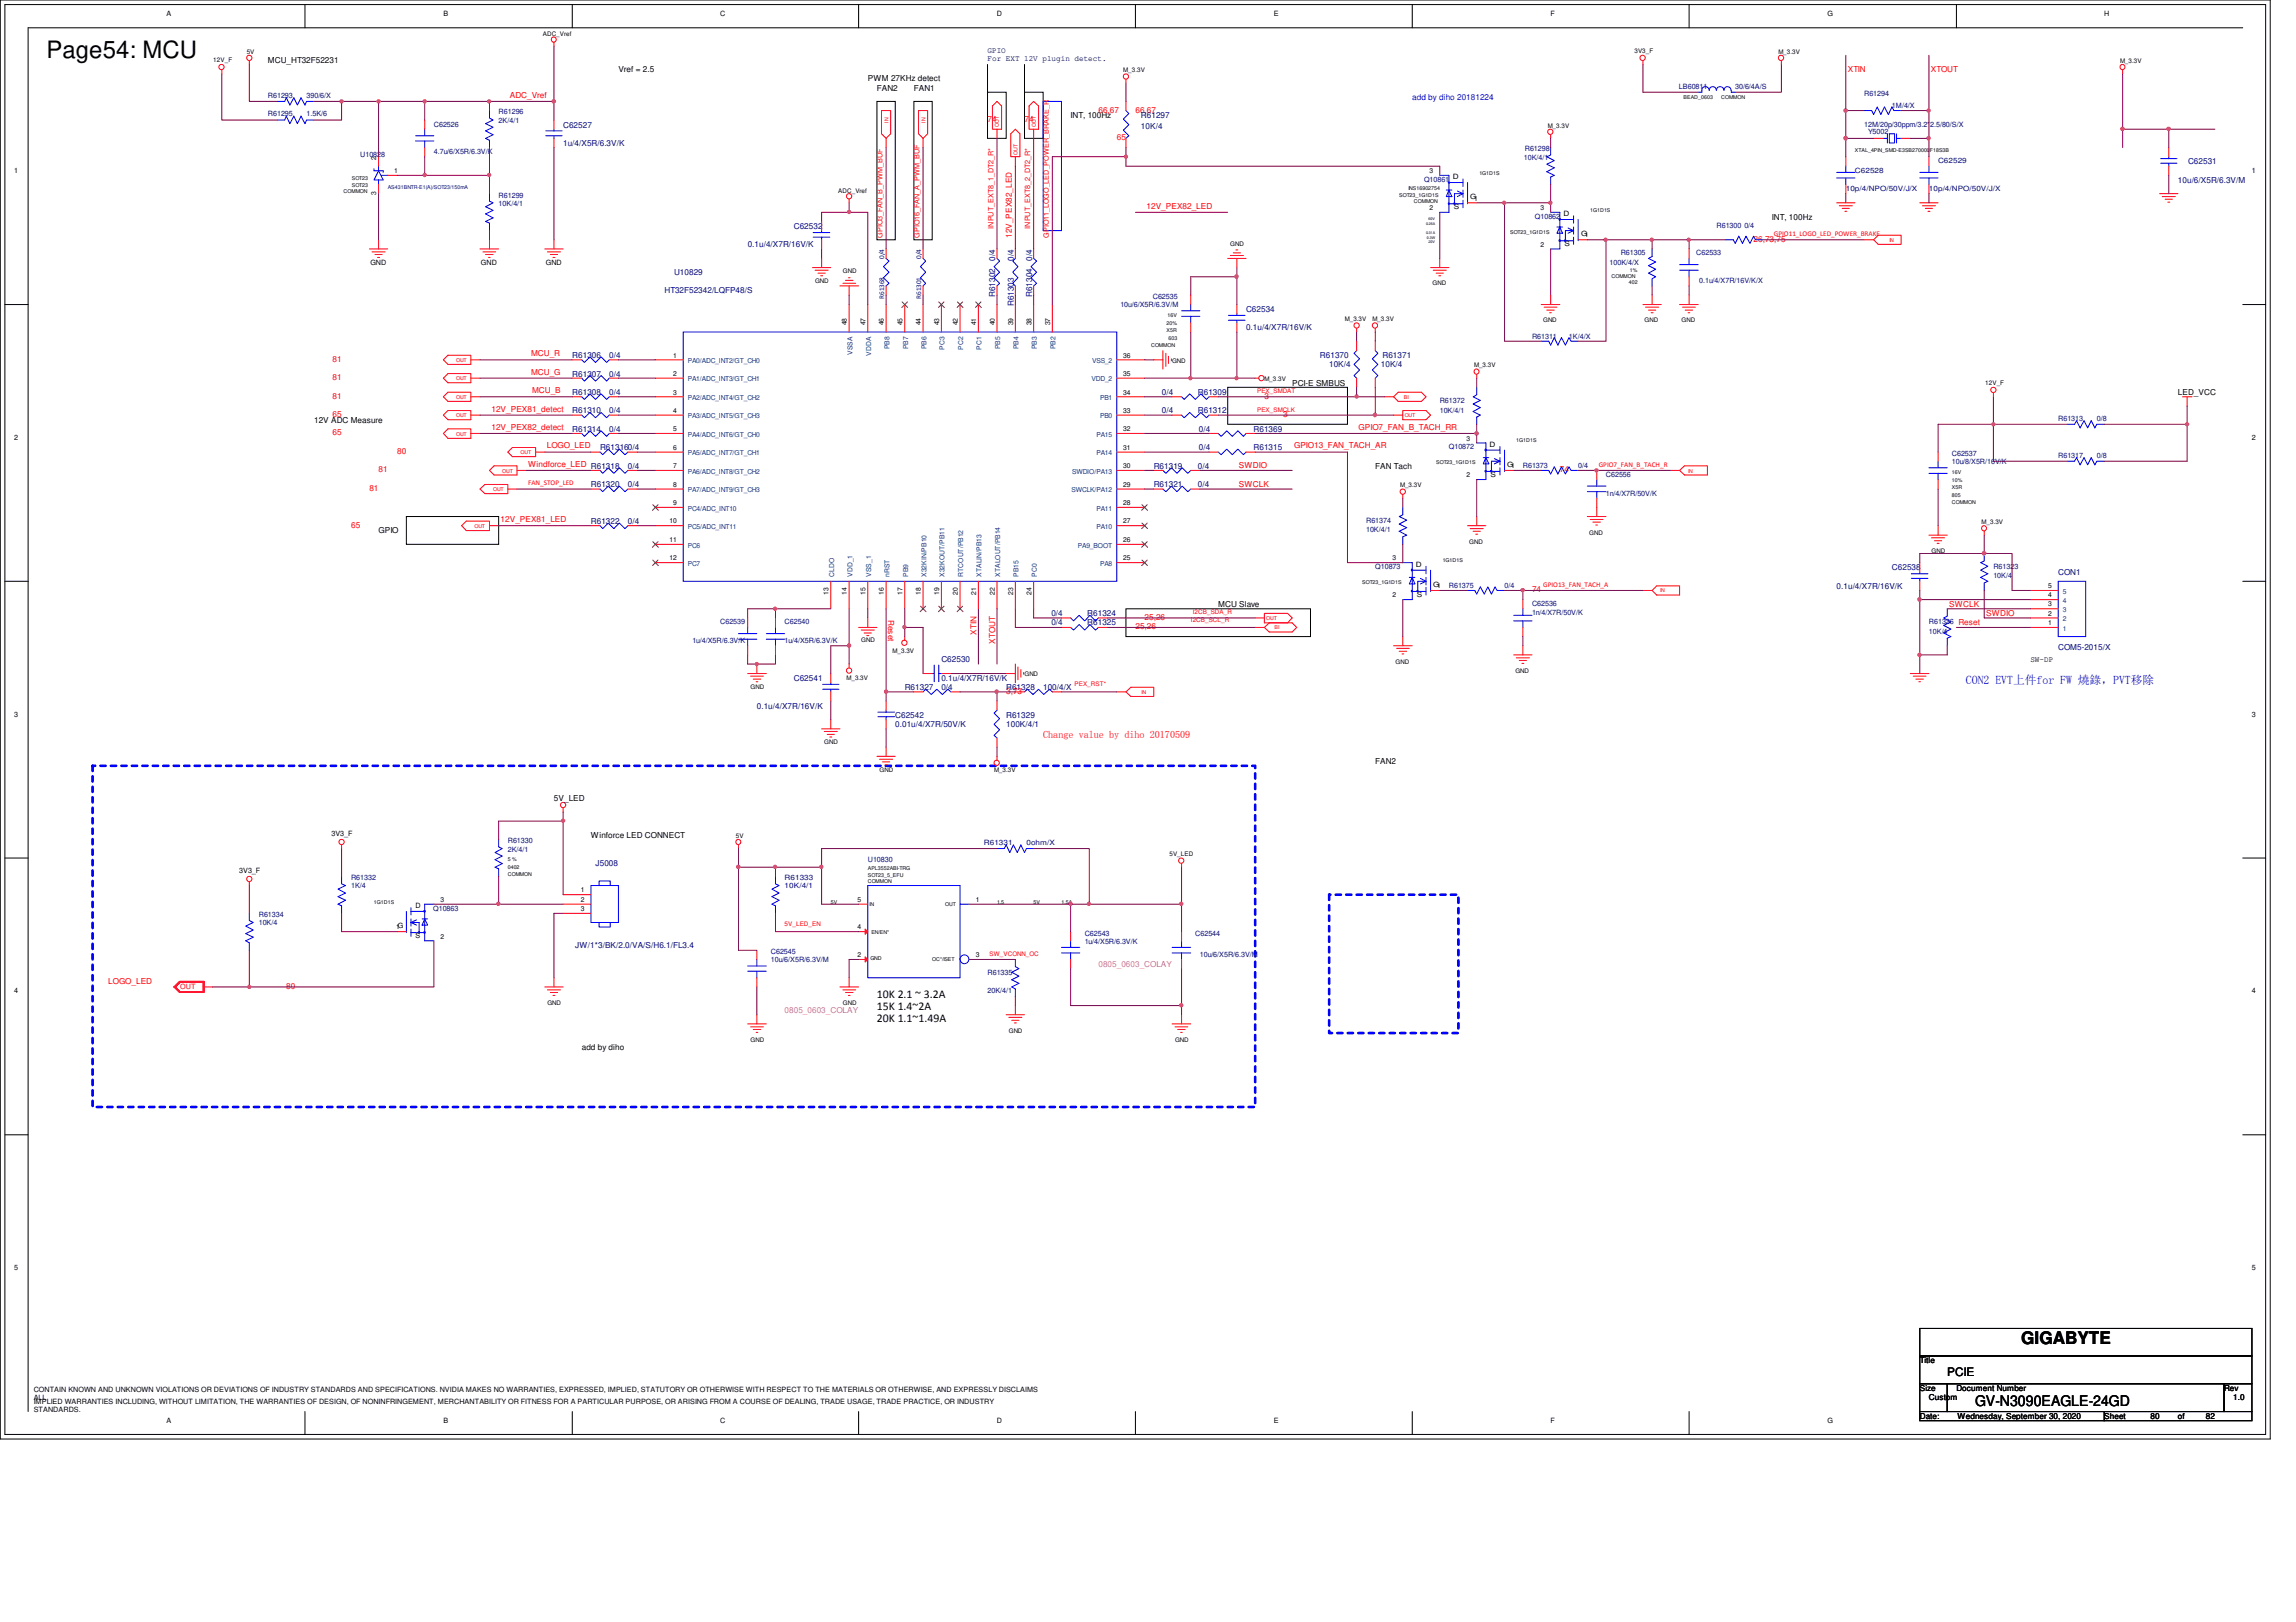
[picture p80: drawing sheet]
<svg xmlns="http://www.w3.org/2000/svg" width="297mm" height="210mm" viewBox="0 0 297 210" stroke-linecap="round" stroke-linejoin="round" font-family="sans-serif">
<defs><g id="words">
<text font-size="3.1" x="6" y="7.5">Page54: MCU</text>
<text font-size="2.2" x="261.5" y="174">GIGABYTE</text>
<text font-size="1.9" x="255.5" y="181.9">GV-N3090EAGLE-24GD</text>
<text font-size="1.5" fill="#00f" x="254.3" y="88.5">CON2 EVT上件for FW 燒錄，PVT移除</text>
<g font-size="1.5">
<text x="113.5" y="129.2">10K 2.1 ~ 3.2A</text>
<text x="113.5" y="130.7">15K 1.4~2A</text>
<text x="113.5" y="132.2">20K 1.1~1.49A</text>
<text x="251.9" y="178.1">PCIE</text>
</g>
<text font-size="1.3" fill="#f00" x="135" y="95.5">Change value by diho 20170509</text>
<g font-size="1.1">
<text x="34.7" y="8.1">MCU_HT32F52231</text>
<text x="80" y="9.3">Vref = 2.5</text>
<text x="112.3" y="10.5">PWM 27KHz detect</text>
<text x="113.5" y="11.7">FAN2</text>
<text x="118.2" y="11.7">FAN1</text>
<text x="138.5" y="15.3">INT, 100Hz</text>
<text x="229.2" y="28.4">INT, 100Hz</text>
<text x="167.2" y="49.9">PCI-E SMBUS</text>
<text x="281.8" y="51.1">LED_VCC</text>
<text x="40.6" y="54.7">12V ADC Measure</text>
<text x="177.9" y="60.7">FAN Tach</text>
<text x="49" y="69">GPIO</text>
<text x="157.6" y="78.6">MCU Slave</text>
<text x="262.7" y="85.7">SW-DP</text>
<text x="177.9" y="98.8">FAN2</text>
<text x="71.7" y="103.6">5V_LED</text>
<text x="76.4" y="108.4">Winforce LED CONNECT</text>
<text x="75.3" y="135.9">add by diho</text>
<text x="248.4" y="176.4">Title</text>
<text x="248.4" y="180">Size</text>
<text x="248.4" y="183.6">Date:</text>
<text x="249.6" y="181.2">Custom</text>
<text x="253.1" y="180">Document Number</text>
<text x="253.2" y="183.6">Wednesday, September 30, 2020</text>
<text x="272.2" y="183.6">Sheet</text>
<text x="278.2" y="183.6">80</text>
<text x="281.8" y="183.6">of</text>
<text x="285.4" y="183.6">82</text>
<text x="287.7" y="180">Rev</text>
<text x="288.9" y="181.2">1.0</text>
</g>
<g font-size="1.1" fill="#000040">
<text x="127.8" y="6.9">GPIO</text>
<text x="127.8" y="8">For EXT 12V plugin detect.</text>
</g>
<g font-size="1.1" fill="#f00">
<text x="239.1" y="9.3">XTIN</text>
<text x="249.8" y="9.3">XTOUT</text>
<text x="66" y="12.7">ADC_Vref</text>
<text x="127.8" y="15.8">74</text>
<text x="132.5" y="15.8">74</text>
<text x="142.1" y="14.6">66,67</text>
<text x="146.9" y="14.6">66,67</text>
<text x="144.5" y="18.2">65</text>
<text x="148.3" y="27">12V_PEX82_LED</text>
<text x="130.9" y="30.8" transform="rotate(-90 130.9 30.8)">12V_PEX82_LED</text>
<text x="226.9" y="31.3">26,73,75</text>
<text x="43" y="46.8">81</text>
<text x="68.7" y="46.1">MCU_R</text>
<text x="43" y="54">65</text>
<text x="43" y="49.2">81</text>
<text x="43" y="51.6">81</text>
<text x="63.6" y="53.3">12V_PEX81_detect</text>
<text x="68.7" y="48.5">MCU_G</text>
<text x="68.8" y="50.9">MCU_B</text>
<text x="163.6" y="51.6">3</text>
<text x="166" y="54">3</text>
<text x="43" y="56.3">65</text>
<text x="51.4" y="58.8">80</text>
<text x="63.6" y="55.6">12V_PEX82_detect</text>
<text x="70.7" y="58">LOGO_LED</text>
<text x="167.4" y="58">GPIO13_FAN_TACH_AR</text>
<text x="175.8" y="55.6">GPIO7_FAN_B_TACH_RR</text>
<text x="47.8" y="63.5">81</text>
<text x="49" y="61.1">81</text>
<text x="68.3" y="60.4">Windforce_LED R61318</text>
<text x="160.3" y="60.6">SWDIO</text>
<text x="160.3" y="63">SWCLK</text>
<text x="201.8" y="61.1">74</text>
<text x="45.4" y="68.3">65</text>
<text x="64.8" y="67.6">12V_PEX81_LED</text>
<text x="198.2" y="76.7">74</text>
<text x="114.9" y="80.2" transform="rotate(90 114.9 80.2)">Reset</text>
<text x="126.3" y="82.1" transform="rotate(-90 126.3 82.1)">XTIN</text>
<text x="128.7" y="83.3" transform="rotate(-90 128.7 83.3)">XTOUT</text>
<text x="146.9" y="81.4">25,26</text>
<text x="148.1" y="80.2">25,26</text>
<text x="252.2" y="78.5">SWCLK</text>
<text x="257" y="79.7">SWDIO</text>
<text x="130.2" y="89.8">3,73</text>
<text x="14" y="127.3">LOGO_LED</text>
<text x="37" y="128">80</text>
</g>
<g font-size="1.1" fill="#00007f">
<text x="72.9" y="16.5">C62527</text>
<text x="147.6" y="15.3">R61297</text>
<text x="147.6" y="16.7">10K/4</text>
<text x="72.9" y="18.9">1u/4/X5R/6.3V/K</text>
<text x="281.8" y="23.7">10u/6/X5R/6.3V/M</text>
<text x="283.1" y="21.3">C62531</text>
<text x="102.7" y="29.6">C62532</text>
<text x="87.2" y="35.6">U10829</text>
<text x="96.7" y="32">0.1u/4/X7R/16V/K</text>
<text x="128.7" y="33.8" transform="rotate(-90 128.7 33.8)">0/4</text>
<text x="131.1" y="33.8" transform="rotate(-90 131.1 33.8)">0/4</text>
<text x="133.5" y="33.8" transform="rotate(-90 133.5 33.8)">0/4</text>
<text x="86" y="38">HT32F52342/LQFP48/S</text>
<text x="128.7" y="38.4" transform="rotate(-90 128.7 38.4)">R61302</text>
<text x="131.1" y="39.6" transform="rotate(-90 131.1 39.6)">R61303</text>
<text x="133.5" y="38.4" transform="rotate(-90 133.5 38.4)">R61304</text>
<text x="161.2" y="40.4">C62534</text>
<text x="74" y="46.4">R61306</text>
<text x="78.8" y="46.4">0/4</text>
<text x="161.2" y="42.8">0.1u/4/X7R/16V/K</text>
<text x="170.8" y="46.4">R61370</text>
<text x="172" y="47.5">10K/4</text>
<text x="178.6" y="47.5">10K/4</text>
<text x="178.9" y="46.4">R61371</text>
<text x="74" y="53.5">R61310</text>
<text x="74" y="51.1">R61308</text>
<text x="74" y="48.7">R61307</text>
<text x="78.8" y="53.5">0/4</text>
<text x="78.8" y="51.1">0/4</text>
<text x="78.8" y="48.7">0/4</text>
<text x="150.3" y="51.1">0/4</text>
<text x="150.3" y="53.5">0/4</text>
<text x="155" y="51.1">R61309</text>
<text x="155" y="53.5">R61312</text>
<text x="74" y="55.9">R61314</text>
<text x="77.6" y="58.3">R613160/4</text>
<text x="78.8" y="55.9">0/4</text>
<text x="155.1" y="55.9">0/4</text>
<text x="155.1" y="58.3">0/4</text>
<text x="162.2" y="55.9">R61369</text>
<text x="162.2" y="58.3">R61315</text>
<text x="76.5" y="63">R61320</text>
<text x="81.2" y="60.7">0/4</text>
<text x="81.2" y="63">0/4</text>
<text x="149.3" y="60.7">R61319</text>
<text x="149.3" y="63">R61321</text>
<text x="155" y="60.7">0/4</text>
<text x="155" y="63">0/4</text>
<text x="76.5" y="67.8">R61322</text>
<text x="81.2" y="67.8">0/4</text>
<text x="237.6" y="76.2">0.1u/4/X7R/16V/K</text>
<text x="244.8" y="73.8">C62538</text>
<text x="266.3" y="74.4">CON1</text>
<text x="136" y="80.9">0/4</text>
<text x="136" y="79.8">0/4</text>
<text x="140.7" y="80.9">R61325</text>
<text x="140.7" y="79.8">R61324</text>
<text x="102.7" y="88.1">C62541</text>
<text x="117" y="89.3">R61327</text>
<text x="121.8" y="85.7">C62530</text>
<text x="121.8" y="88.1">0.1u/4/X7R/16V/K</text>
<text x="121.8" y="89.3">0/4</text>
<text x="130.2" y="89.3">R61328</text>
<text x="135" y="89.3">100/4/X</text>
<text x="266.3" y="84.1">COM5-2015/X</text>
<text x="97.9" y="91.7">0.1u/4/X7R/16V/K</text>
<text x="115.8" y="92.9">C62542</text>
<text x="115.8" y="94.1">0.01u/4/X7R/50V/K</text>
<text x="130.2" y="92.9">R61329</text>
<text x="130.2" y="94.1">100K/4/1</text>
<text x="77" y="112.1">J5008</text>
<text x="74.4" y="122.7">JW/1*3/BK/2.0/VA/S/H6.1/FL3.4</text>
</g>
<text font-size="1.1" fill="#00f" x="182.7" y="12.9">add by diho 20181224</text>
<g font-size="1.1" fill="#f0f">
<text x="142.1" y="125.1">0805_0603_COLAY</text>
<text x="101.5" y="131.1">0805_0603_COLAY</text>
</g>
<g font-size=".9">
<text x="21.5" y="2">A</text>
<text x="57.4" y="2">B</text>
<text x="93.2" y="2">C</text>
<text x="129" y="2">D</text>
<text x="164.8" y="2">E</text>
<text x="200.6" y="2">F</text>
<text x="236.4" y="2">G</text>
<text x="272.2" y="2">H</text>
<text x="1.8" y="22.4">1</text>
<text x="48.7" y="20.7" transform="rotate(-90 48.7 20.7)">2</text>
<text x="51" y="22.4">1</text>
<text x="185" y="22.4">3</text>
<text x="188" y="23.2">D</text>
<text x="291.3" y="22.4">1</text>
<text x="48.7" y="25.2" transform="rotate(-90 48.7 25.2)">3</text>
<text x="185" y="27.2">2</text>
<text x="188.1" y="27.1">S</text>
<text x="190.2" y="25.8">G1</text>
<text x="199.3" y="27.2">3</text>
<text x="202.3" y="27.9">D</text>
<text x="47.9" y="34.3">GND</text>
<text x="62.2" y="34.3">GND</text>
<text x="70.6" y="34.3">GND</text>
<text x="199.3" y="31.9">2</text>
<text x="202.4" y="31.9">S</text>
<text x="204.6" y="30.6">G1</text>
<text x="87.1" y="46.3">1</text>
<text x="109.6" y="42.1" transform="rotate(-90 109.6 42.1)">48</text>
<text x="112" y="42.1" transform="rotate(-90 112 42.1)">47</text>
<text x="114.3" y="42.1" transform="rotate(-90 114.3 42.1)">46</text>
<text x="116.8" y="42.1" transform="rotate(-90 116.8 42.1)">45</text>
<text x="119.1" y="42.1" transform="rotate(-90 119.1 42.1)">44</text>
<text x="121.5" y="42.1" transform="rotate(-90 121.5 42.1)">43</text>
<text x="123.9" y="42.1" transform="rotate(-90 123.9 42.1)">42</text>
<text x="126.3" y="42.1" transform="rotate(-90 126.3 42.1)">41</text>
<text x="128.7" y="42.1" transform="rotate(-90 128.7 42.1)">40</text>
<text x="131.1" y="42.1" transform="rotate(-90 131.1 42.1)">39</text>
<text x="133.4" y="42.1" transform="rotate(-90 133.4 42.1)">38</text>
<text x="135.8" y="42.1" transform="rotate(-90 135.8 42.1)">37</text>
<text x="145.3" y="46.3">36</text>
<text x="87.1" y="48.6">2</text>
<text x="87.1" y="51.1">3</text>
<text x="87.1" y="53.4">4</text>
<text x="145.3" y="48.6">35</text>
<text x="145.3" y="53.4">33</text>
<text x="145.3" y="51.1">34</text>
<text x="1.8" y="56.9">2</text>
<text x="87.1" y="55.8">5</text>
<text x="87.1" y="58.2">6</text>
<text x="145.3" y="58.2">31</text>
<text x="145.3" y="55.8">32</text>
<text x="189.7" y="57">3</text>
<text x="192.7" y="57.8">D</text>
<text x="291.3" y="56.9">2</text>
<text x="87.1" y="60.6">7</text>
<text x="87.1" y="63">8</text>
<text x="87.1" y="65.4">9</text>
<text x="145.3" y="65.4">28</text>
<text x="145.3" y="60.6">30</text>
<text x="145.3" y="63">29</text>
<text x="189.7" y="61.8">2</text>
<text x="192.8" y="61.7">S</text>
<text x="195" y="60.4">G1</text>
<text x="86.6" y="67.7">10</text>
<text x="86.6" y="70.1">11</text>
<text x="145.3" y="67.7">27</text>
<text x="145.3" y="70.1">26</text>
<text x="86.6" y="72.5">12</text>
<text x="107.2" y="77" transform="rotate(-90 107.2 77)">13</text>
<text x="109.6" y="77" transform="rotate(-90 109.6 77)">14</text>
<text x="112" y="77" transform="rotate(-90 112 77)">15</text>
<text x="114.3" y="77" transform="rotate(-90 114.3 77)">16</text>
<text x="116.8" y="77" transform="rotate(-90 116.8 77)">17</text>
<text x="119.1" y="77" transform="rotate(-90 119.1 77)">18</text>
<text x="121.5" y="77" transform="rotate(-90 121.5 77)">19</text>
<text x="123.9" y="77" transform="rotate(-90 123.9 77)">20</text>
<text x="126.3" y="77" transform="rotate(-90 126.3 77)">21</text>
<text x="128.7" y="77" transform="rotate(-90 128.7 77)">22</text>
<text x="131.1" y="77" transform="rotate(-90 131.1 77)">23</text>
<text x="133.4" y="77" transform="rotate(-90 133.4 77)">24</text>
<text x="145.3" y="72.5">25</text>
<text x="180.2" y="77.3">2</text>
<text x="180.2" y="72.5">3</text>
<text x="183.2" y="73.3">D</text>
<text x="183.3" y="77.3">S</text>
<text x="185.4" y="75.9">G1</text>
<text x="265" y="77.3">4</text>
<text x="265" y="76.1">5</text>
<text x="265" y="80.9">1</text>
<text x="265" y="79.7">2</text>
<text x="265" y="78.5">3</text>
<text x="1.8" y="92.8">3</text>
<text x="291.3" y="92.8">3</text>
<text x="30.9" y="112.9">3V3_F</text>
<text x="42.9" y="108.2">3V3_F</text>
<text x="53.8" y="117.5">D</text>
<text x="57" y="116.7">3</text>
<text x="75.1" y="115.5">1</text>
<text x="75.1" y="116.7">2</text>
<text x="75.1" y="117.9">3</text>
<text x="111" y="116.7">5</text>
<text x="126.2" y="116.7">1</text>
<text x="51.3" y="120.3">1G</text>
<text x="53.8" y="121.4">S</text>
<text x="57" y="121.5">2</text>
<text x="111" y="123.9">2</text>
<text x="111" y="120.3">4</text>
<text x="126.2" y="123.9">3</text>
<text x="1.8" y="128.6">4</text>
<text x="291.3" y="128.6">4</text>
<text x="1.8" y="164.4">5</text>
<text x="291.3" y="164.4">5</text>
<text x="4.4" y="180.2">CONTAIN KNOWN AND UNKNOWN VIOLATIONS OR DEVIATIONS OF INDUSTRY STANDARDS AND SPECIFICATIONS. NVIDIA MAKES NO WARRANTIES, EXPRESSED, IMPLIED, STATUTORY OR OTHERWISE WITH RESPECT TO THE MATERIALS OR OTHERWISE, AND EXPRESSLY DISCLAIMS</text>
<text x="4.4" y="181.1">ALL</text>
<text x="4.4" y="181.7">IMPLIED WARRANTIES INCLUDING, WITHOUT LIMITATION, THE WARRANTIES OF DESIGN, OF NONINFRINGEMENT, MERCHANTABILITY OR FITNESS FOR A PARTICULAR PURPOSE, OR ARISING FROM A COURSE OF DEALING, TRADE USAGE, TRADE PRACTICE, OR INDUSTRY</text>
<text x="4.4" y="182.7">STANDARDS.</text>
<text x="21.5" y="184.1">A</text>
<text x="57.4" y="184.1">B</text>
<text x="93.2" y="184.1">C</text>
<text x="129" y="184.1">D</text>
<text x="164.8" y="184.1">E</text>
<text x="200.6" y="184.1">F</text>
<text x="236.4" y="184.1">G</text>
</g>
<g font-size=".9" fill="#00007f">
<text x="217.2" y="11.5">LB60811</text>
<text x="224.5" y="11.5">30/6/4A/S</text>
<text x="34.7" y="15.1">R61295</text>
<text x="34.7" y="12.7">R61293</text>
<text x="39.7" y="15.1">1.5K/6</text>
<text x="39.7" y="12.7">390/6/X</text>
<text x="56.1" y="16.4">C62526</text>
<text x="64.5" y="15.9">2K/4/1</text>
<text x="64.5" y="14.8">R61296</text>
<text x="241.2" y="16.4">12M/20p/30ppm/3.2*2.5/80/S/X</text>
<text x="241.2" y="12.4">R61294</text>
<text x="241.7" y="17.3">Y5002</text>
<text x="244.8" y="14">1M/4/X</text>
<text x="46.6" y="20.3">U10828</text>
<text x="56.1" y="19.9">4.7u/6/X5R/6.3V/K</text>
<text x="184.2" y="23.5">Q10861</text>
<text x="197.1" y="20.7">10K/4/1</text>
<text x="197.3" y="19.6">R61298</text>
<text x="240" y="22.4">C62528</text>
<text x="250.7" y="21.1">C62529</text>
<text x="64.5" y="26.6">10K/4/1</text>
<text x="64.5" y="25.6">R61299</text>
<text x="198.6" y="28.3">Q10862</text>
<text x="222.1" y="29.5">R61300</text>
<text x="225.7" y="29.5">0/4</text>
<text x="238.8" y="24.7">10p/4/NPO/50V/J/X</text>
<text x="249.6" y="24.7">10p/4/NPO/50V/J/X</text>
<text x="114.4" y="33.5" transform="rotate(-90 114.4 33.5)">0/4</text>
<text x="119.2" y="33.5" transform="rotate(-90 119.2 33.5)">0/4</text>
<text x="208.2" y="34.3">100K/4/X</text>
<text x="209.7" y="33.1">R61305</text>
<text x="219.5" y="33.1">C62533</text>
<text x="114.4" y="38.7" transform="rotate(-90 114.4 38.7)">R61368</text>
<text x="119.2" y="38.7" transform="rotate(-90 119.2 38.7)">R61301</text>
<text x="144.9" y="39.8">10u/6/X5R/6.3V/M</text>
<text x="149.1" y="38.7">C62535</text>
<text x="219.8" y="36.7">0.1u/4/X7R/16V/K/X</text>
<text x="198.2" y="43.8">R61311</text>
<text x="203" y="43.8">1K/4/X</text>
<text x="186.3" y="53.4">10K/4/1</text>
<text x="186.3" y="52.2">R61372</text>
<text x="187.4" y="58.2">Q10872</text>
<text x="252.5" y="59">C62537</text>
<text x="266.3" y="54.4">R61313</text>
<text x="266.3" y="59.2">R61317</text>
<text x="271.3" y="54.4">0/8</text>
<text x="271.3" y="59.2">0/8</text>
<text x="197" y="60.5">R61373</text>
<text x="204.2" y="60.5">0/4</text>
<text x="207.8" y="61.7">C62556</text>
<text x="207.8" y="64.1">1n/4/X7R/50V/K</text>
<text x="252.5" y="60.1">10u/8/X5R/16V/K</text>
<text x="176.7" y="68.9">10K/4/1</text>
<text x="176.7" y="67.7">R61374</text>
<text x="177.9" y="73.7">Q10873</text>
<text x="187.4" y="76.1">R61375</text>
<text x="194.6" y="76.1">0/4</text>
<text x="257.9" y="74.8">10K/4</text>
<text x="257.9" y="73.7">R61323</text>
<text x="89.6" y="83.2">1u/4/X5R/6.3V/K</text>
<text x="93.2" y="80.8">C62539</text>
<text x="101.5" y="80.8">C62540</text>
<text x="101.5" y="83.2">1u/4/X5R/6.3V/K</text>
<text x="198.2" y="78.4">C62536</text>
<text x="198.2" y="79.6">1n/4/X7R/50V/K</text>
<text x="249.6" y="82">10K/4</text>
<text x="249.6" y="80.8">R61326 Reset</text>
<text x="45.4" y="113.9">R61332</text>
<text x="65.7" y="109.1">R61330</text>
<text x="65.7" y="110.2">2K/4/1</text>
<text x="101.5" y="113.9">R61333</text>
<text x="112.3" y="111.5">U10830</text>
<text x="127.3" y="109.3">R61331</text>
<text x="132.8" y="109.3">0ohm/X</text>
<text x="33.5" y="118.7">R61334</text>
<text x="33.5" y="119.8">10K/4</text>
<text x="45.4" y="115">1K/4</text>
<text x="56" y="117.9">Q10863</text>
<text x="101.5" y="115">10K/4/1</text>
<text x="99.7" y="123.4">C62545</text>
<text x="99.7" y="124.5">10u/6/X5R/6.3V/M</text>
<text x="140.3" y="121.1">C62543</text>
<text x="140.3" y="122.1">1u/4/X5R/6.3V/K</text>
<text x="154.6" y="121.1">C62544</text>
<text x="155.2" y="123.8">10u/6/X5R/6.3V/M</text>
<text x="127.8" y="126.2">R61335</text>
<text x="127.8" y="128.6">20K/4/1</text>
</g>
<g font-size=".9" fill="#f00">
<text x="128.5" y="29.6" transform="rotate(-90 128.5 29.6)">INPUT_EXT8_1_DT2_R*</text>
<text x="133.3" y="29.6" transform="rotate(-90 133.3 29.6)">INPUT_EXT8_2_DT2_R*</text>
<text x="114.2" y="30.8" transform="rotate(-90 114.2 30.8)">GPIO3_FAN_B_PWM_BUF</text>
<text x="119" y="30.8" transform="rotate(-90 119 30.8)">GPIO16_FAN_A_PWM_BUF</text>
<text x="135.7" y="30.8" transform="rotate(-90 135.7 30.8)">GPIO11_LOGO_LED_POWER_BRAKE_R</text>
<text x="229.5" y="30.6">GPIO11_LOGO_LED_POWER_BRAKE</text>
<text x="68.3" y="62.8">FAN_STOP_LED</text>
<text x="206.8" y="60.4">GPIO7_FAN_B_TACH_R</text>
<text x="199.6" y="75.9">GPIO13_FAN_TACH_A</text>
<text x="23.3" y="128">OUT</text>
</g>
<g font-size=".9" fill="#00407f">
<text x="89" y="47">PA0/ADC_INT2/GT_CH0</text>
<text x="110.3" y="45.9" transform="rotate(-90 110.3 45.9)">VSSA</text>
<text x="112.7" y="46" transform="rotate(-90 112.7 46)">VDDA</text>
<text x="115.1" y="45.2" transform="rotate(-90 115.1 45.2)">PB8</text>
<text x="117.5" y="45.2" transform="rotate(-90 117.5 45.2)">PB7</text>
<text x="119.8" y="45.2" transform="rotate(-90 119.8 45.2)">PB6</text>
<text x="122.2" y="45.3" transform="rotate(-90 122.2 45.3)">PC3</text>
<text x="124.6" y="45.3" transform="rotate(-90 124.6 45.3)">PC2</text>
<text x="127" y="45.3" transform="rotate(-90 127 45.3)">PC1</text>
<text x="129.4" y="45.2" transform="rotate(-90 129.4 45.2)">PB5</text>
<text x="131.8" y="45.2" transform="rotate(-90 131.8 45.2)">PB4</text>
<text x="134.2" y="45.2" transform="rotate(-90 134.2 45.2)">PB3</text>
<text x="136.6" y="45.2" transform="rotate(-90 136.6 45.2)">PB2</text>
<text x="141.3" y="47">VSS_2</text>
<text x="89" y="49.4">PA1/ADC_INT3/GT_CH1</text>
<text x="89" y="51.8">PA2/ADC_INT4/GT_CH2</text>
<text x="141.2" y="49.4">VDD_2</text>
<text x="142.3" y="51.8">PB1</text>
<text x="89" y="54.1">PA3/ADC_INT5/GT_CH3</text>
<text x="89" y="56.5">PA4/ADC_INT6/GT_CH0</text>
<text x="89" y="58.9">PA5/ADC_INT7/GT_CH1</text>
<text x="141.9" y="58.9">PA14</text>
<text x="141.9" y="56.5">PA15</text>
<text x="142.3" y="54.1">PB0</text>
<text x="89" y="61.3">PA6/ADC_INT8/GT_CH2</text>
<text x="89" y="63.7">PA7/ADC_INT9/GT_CH3</text>
<text x="138.6" y="63.7">SWCLK/PA12</text>
<text x="138.7" y="61.3">SWDIO/PA13</text>
<text x="89" y="66.1">PC4/ADC_INT10</text>
<text x="89" y="68.5">PC5/ADC_INT11</text>
<text x="89" y="70.9">PC6</text>
<text x="139.4" y="70.9">PA9_BOOT</text>
<text x="141.9" y="68.5">PA10</text>
<text x="141.9" y="66.1">PA11</text>
<text x="89" y="73.2">PC7</text>
<text x="107.9" y="74.6" transform="rotate(-90 107.9 74.6)">CLDO</text>
<text x="110.3" y="74.6" transform="rotate(-90 110.3 74.6)">VDD_1</text>
<text x="112.7" y="74.6" transform="rotate(-90 112.7 74.6)">VSS_1</text>
<text x="115.1" y="74.6" transform="rotate(-90 115.1 74.6)">nRST</text>
<text x="117.5" y="74.6" transform="rotate(-90 117.5 74.6)">PB9</text>
<text x="119.8" y="74.6" transform="rotate(-90 119.8 74.6)">X32KIN/PB10</text>
<text x="122.2" y="74.6" transform="rotate(-90 122.2 74.6)">X32KOUT/PB11</text>
<text x="124.6" y="74.6" transform="rotate(-90 124.6 74.6)">RTCOUT/PB12</text>
<text x="127" y="74.6" transform="rotate(-90 127 74.6)">XTALIN/PB13</text>
<text x="129.4" y="74.6" transform="rotate(-90 129.4 74.6)">XTALOUT/PB14</text>
<text x="131.8" y="74.6" transform="rotate(-90 131.8 74.6)">PB15</text>
<text x="134.2" y="74.6" transform="rotate(-90 134.2 74.6)">PC0</text>
<text x="142.3" y="73.2">PA8</text>
<text x="266.9" y="76.8">5</text>
<text x="266.9" y="81.6">1</text>
<text x="266.9" y="80.4">2</text>
<text x="266.9" y="79.2">3</text>
<text x="266.9" y="78">4</text>
</g>
<g font-size=".8">
<text x="70.2" y="4.7">ADC_Vref</text>
<text x="27.6" y="8">12V_F</text>
<text x="31.9" y="7">5V</text>
<text x="145.3" y="9.4">M_3.3V</text>
<text x="211.5" y="6.9">3V3_F</text>
<text x="230.1" y="7">M_3.3V</text>
<text x="274.3" y="8.2">M_3.3V</text>
<text x="200.2" y="16.5">M_3.3V</text>
<text x="108.5" y="25">ADC_Vref</text>
<text x="109" y="35.4">GND</text>
<text x="159.2" y="31.8">GND</text>
<text x="105.4" y="36.6">GND</text>
<text x="174" y="41.6">M_3.3V</text>
<text x="177.5" y="41.6">M_3.3V</text>
<text x="185.3" y="36.9">GND</text>
<text x="199.6" y="41.7">GND</text>
<text x="212.8" y="41.7">GND</text>
<text x="217.5" y="41.7">GND</text>
<text x="151.6" y="46.9">GND</text>
<text x="190.7" y="47.5">M_3.3V</text>
<text x="163.6" y="49.4">M_3.3V</text>
<text x="256.8" y="49.8">12V_F</text>
<text x="181.1" y="63.1">M_3.3V</text>
<text x="190.1" y="70.4">GND</text>
<text x="205.6" y="69.2">GND</text>
<text x="249.9" y="71.5">GND</text>
<text x="256.4" y="67.9">M_3.3V</text>
<text x="111.4" y="83.1">GND</text>
<text x="97.1" y="89.1">GND</text>
<text x="109.5" y="88">M_3.3V</text>
<text x="115.5" y="84.5">M_3.3V</text>
<text x="132.5" y="87.5">GND</text>
<text x="180.5" y="85.9">GND</text>
<text x="196" y="87.1">GND</text>
<text x="106.6" y="96.3">GND</text>
<text x="113.8" y="99.9">GND</text>
<text x="128.6" y="99.9">M_3.3V</text>
<text x="95.2" y="108.5">5V</text>
<text x="151.3" y="110.8">5V_LED</text>
<text x="70.8" y="130">GND</text>
<text x="109" y="130">GND</text>
<text x="97.1" y="134.8">GND</text>
<text x="130.5" y="133.6">GND</text>
<text x="152" y="134.8">GND</text>
</g>
<g font-size=".8" fill="#f00">
<text x="162.6" y="50.9">PEX_SMDAT</text>
<text x="162.6" y="53.3">PEX_SMCLK</text>
<text x="154" y="80.5">I2CB_SCL_R</text>
<text x="154.3" y="79.5">I2CB_SDA_R</text>
<text x="139" y="88.8">PEX_RST*</text>
<text x="101.5" y="119.9">5V_LED_EN</text>
<text x="128" y="123.7">SW_VCONN_OC</text>
</g>
<g font-size=".7" fill="#f00">
<text x="114.9" y="15.9" transform="rotate(-90 114.9 15.9)">IN</text>
<text x="119.7" y="15.9" transform="rotate(-90 119.7 15.9)">IN</text>
<text x="129.2" y="16.5" transform="rotate(-90 129.2 16.5)">OUT</text>
<text x="134" y="16.5" transform="rotate(-90 134 16.5)">OUT</text>
<text x="131.7" y="20.1" transform="rotate(-90 131.7 20.1)">OUT</text>
<text x="244.4" y="31.3">IN</text>
<text x="59" y="46.8">OUT</text>
<text x="59" y="49.2">OUT</text>
<text x="59" y="51.6">OUT</text>
<text x="181.6" y="51.6">BI</text>
<text x="59" y="54">OUT</text>
<text x="59" y="56.4">OUT</text>
<text x="67.3" y="58.8">OUT</text>
<text x="181.7" y="54">OUT</text>
<text x="63.8" y="63.5">OUT</text>
<text x="65" y="61.2">OUT</text>
<text x="218.4" y="61.2">IN</text>
<text x="61.4" y="68.3">OUT</text>
<text x="214.8" y="76.7">IN</text>
<text x="163.8" y="80.3">OUT</text>
<text x="164.9" y="81.4">BI</text>
<text x="147.7" y="89.8">IN</text>
</g>
<g font-size=".7">
<text x="217.8" y="12.8">BEAD_0603</text>
<text x="222.7" y="12.8">COMMON</text>
<text x="45.5" y="23.3">SOT23</text>
<text x="191.4" y="22.6">1G1D1S</text>
<text x="240" y="19.7">XTAL_4PIN_SMD-E3SB270000F18S3B</text>
<text x="44.4" y="25">COMMON</text>
<text x="45.5" y="24.2">SOT23</text>
<text x="181" y="25.5">SOT23_1G1D1S</text>
<text x="182.2" y="24.6">INS16902754</text>
<text x="182.9" y="26.3">COMMON</text>
<text x="205.7" y="27.4">1G1D1S</text>
<text x="195.4" y="30.2">SOT23_1G1D1S</text>
<text x="208.5" y="36">COMMON</text>
<text x="210.9" y="35.3">1%</text>
<text x="151" y="41">16V</text>
<text x="210.7" y="36.7">402</text>
<text x="148.9" y="44.9">COMMON</text>
<text x="150.9" y="42.1">20%</text>
<text x="150.9" y="43">X5R</text>
<text x="151.2" y="44">603</text>
<text x="196.2" y="57.2">1G1D1S</text>
<text x="185.8" y="60.1">SOT23_1G1D1S</text>
<text x="252.5" y="61.3">16V</text>
<text x="252.5" y="62.4">10%</text>
<text x="252.5" y="63.3">X5R</text>
<text x="252.5" y="64.3">805</text>
<text x="252.5" y="65.2">COMMON</text>
<text x="176.2" y="75.6">SOT23_1G1D1S</text>
<text x="186.6" y="72.7">1G1D1S</text>
<text x="65.7" y="113.3">COMMON</text>
<text x="65.7" y="112.4">0402</text>
<text x="65.7" y="111.4">5 %</text>
<text x="112.3" y="113.5">SOT23_5_EFU</text>
<text x="112.3" y="112.6">APL3552ABI-TRG</text>
<text x="48.4" y="116.9">1G1D1S</text>
<text x="107.5" y="116.9">5V</text>
<text x="112.3" y="114.3">COMMON</text>
<text x="112.5" y="117.3">IN</text>
<text x="122.3" y="117.3">OUT</text>
<text x="129" y="116.9">1.5</text>
<text x="133.7" y="116.9">5V</text>
<text x="137.3" y="116.9">1.5A</text>
<text x="112.6" y="124.2">GND</text>
<text x="112.7" y="120.9">EN/EN*</text>
<text x="120.6" y="124.4">OC*/ISET</text>
</g>
<text font-size=".7" fill="#00007f" x="50.2" y="24.5">AS431BNTR-E1(A)/SOT23/150mA</text>
<g font-size=".5">
<text x="184.5" y="29.1">0.26A</text>
<text x="184.8" y="28.5">60V</text>
<text x="184.5" y="30.3">0.31A</text>
<text x="184.6" y="30.9">0.3W</text>
<text x="184.8" y="31.5">20V</text>
</g>
</g></defs>
<g fill="none" stroke="#000" stroke-width=".13">
<path d="M0 0h293.7v186.2h-293.7zM.6 .6h292.5v185h-292.5zM39.5 .6v3M74 .6v3M111.1 .6v3M113.4 13.1h2.4v17.9h-2.4zM118.2 13.1h2.4v17.9h-2.4zM127.8 11.9h2.4v6h-2.4zM127.8 8.3v3.6M132.5 11.9h2.5v6h-2.5zM132.5 8.3v3.6M146.9 .6v3"/>
<path d="M182.7 .6v3M218.5 .6v3M253.1 .6v3M290.1 3.6h-286.5v179.1M.6 39.4h3M290.1 39.4h3M158.8 50.1h15.5v4.8h-15.5zM.6 75.2h3M52.6 66.8h11.9v3.6h-11.9zM145.7 78.8h23.8v3.6h-23.8zM290.1 75.2h3M.6 111h3"/>
<path d="M290.1 111h3M.6 146.9h3M290.1 146.9h3M248.4 171.9h42.9v3.6h-42.9zM248.4 175.5h42.9v3.6h-42.9zM248.4 179.1h3.5v3.6h-3.5zM251.9 179.1h35.8v3.6h-35.8zM287.7 179.1h3.6v3.6h-3.6zM39.5 182.7v2.9M74 182.7v2.9M111.1 182.7v2.9M146.9 182.7v2.9"/>
<path d="M182.7 182.7v2.9M218.5 182.7v2.9M248.4 182.7h23.8v1.2h-23.8zM272.2 182.7h19.1v1.2h-19.1z"/>
</g>
<g fill="none" stroke="#00f" stroke-width=".13">
<path d="M35.9 15.5h.9l.2-.5 .5 1 .5-1 .5 1 .4-1 .6 1 .2-.5h.9M53.8 17.6h2.3M53.8 18.2h2.3M54.9 18.2v.9M54.9 16.7v.9M70.6 17.6h2.1M70.6 16.9h2.1M71.7 16.7v.2M71.7 17.6v.3M135 13.1h2.3v16.7h-2.3zM200.6 19.1v1l-.5 .2 1 .5-1 .5 1 .4-1 .5 1 .5-.5 .2v1M221.1 11.7a.49 .49 0 0 0-.6-.5 .49 .49 0 0 0-.3 .7h-.5"/>
<path d="M221.1 11.7l.1-.3a.45 .45 0 0 1 .5-.2 .45 .45 0 0 1 .3 .5M222.1 11.7a.47 .47 0 0 1 .4-.5 .47 .47 0 0 1 .5 .5M223.1 11.7v-.3a.45 .45 0 0 1 .5-.2 .45 .45 0 0 1 .3 .5M224 11.7v.2h.5M243.6 17.9h.6M244.2 17.3v1.2M244.4 17.3h.7v1.2h-.7zM245.4 17.9h.6M245.4 17.3v1.2M48.4 21.8v.3h1.2v.2M49 23.3v.6M49 21.5v.6l.6 1.2h-1.2l.6-1.2"/>
<path d="M49.4 22.7h.8M114.6 33.4l.4 .4-.7 .7 .7 .7-.7 .7 .7 .8-.4 .3M129 33.4l.3 .4-.7 .7 .7 .7-.7 .7 .7 .8-.3 .3M133.7 33.4l.4 .4-.7 .7 .7 .7-.7 .7 .7 .8-.4 .3M186.3 22.7h1.1v4.8h-1.1M187.1 24.6h.7M187.4 23.5h.1v.2h-.1zM187.4 26.3h.1l-.1 .2zM187.4 24.6l.4 .8h-.7zM187.4 23.6h1.9M187.4 26.4h1.9M188.1 26.3h.2l-.1 .2z"/>
<path d="M188.5 24.7l.8 .4M189.3 25.9v1M189.3 24.6v.9M189.3 23.2v.9M189.3 25.1l-.8 .3M189.3 25.1h-1.1v1.3M189.9 26.2h.1M189.9 23.6v2.8M200.6 27.5h1.2v4.7h-1.2M201.4 29.4h.7M201.7 28.3h.1v.1h-.1zM201.7 31.1h.1v.1h-.1z"/>
<path d="M201.8 28.4h1.8M201.8 31.2h1.8M201.8 29.4l.3 .8h-.7zM202.4 31.1h.2v.1h-.2zM202.9 29.5l.7 .3M203.6 29.8h-1.1v1.4M203.6 30.7v.9M203.6 29.4v.9M203.6 27.9v1M203.6 29.8l-.7 .4M204.2 31h.1M204.2 28.4v2.8"/>
<path d="M213.7 32.2v1l-.4 .2 .9 .5-.9 .5 .9 .4-.9 .5 .9 .5-.5 .3v.9M217.3 34.2h2.4M217.3 35h2.4M218.5 35v.8M218.5 33.4v.8M228 31h-.9l-.2-.4-.5 .9-.5-.9-.5 .9-.4-.9-.5 .9-.3-.5h-.9M248.4 22.3h2.3M248.4 23h2.3M249.6 23v.9M249.6 21.5v.8M279.5 21.1h2.1M279.5 20.5h2.1"/>
<path d="M280.6 20.3v.2M280.6 21.1v.4M75.3 53.7l.3 .4 .7-.7 .7 .7 .8-.7 .7 .7 .3-.4M75.3 46.6l.3 .3 .7-.7 .7 .7 .8-.7 .7 .7 .3-.3M75.3 51.4l.3 .3 .7-.7 .7 .7 .8-.7 .7 .7 .3-.3M75.3 56.1l.3 .4 .7-.7 .7 .7 .8-.7 .7 .7 .3-.4M88.4 43h56.1v32.2h-56.1zM152.9 51.4l.3 .3 .7-.7 .7 .7 .8-.7 .7 .7 .3-.3M157.6 56.1l.4 .4 .7-.7 .7 .7 .7-.7 .8 .7 .3-.4M158.9 41.4h2.2M158.9 40.8h2.2M160 40.6v.2"/>
<path d="M160 41.4v.4M175.5 45.4l-.3 .3 .7 .7-.7 .8 .7 .7-.7 .7 .3 .3M177.9 45.4l.4 .3-.8 .7 .8 .8-.8 .7 .8 .7-.4 .3M191 50.1v1l-.4 .3 .9 .4-.9 .5 .9 .4-.9 .6 .9 .4-.5 .3v.9M191 57.3h1.2v4.8h-1.2M191.9 59.2h.7M192.1 58.2h.2v.1h-.2zM192.2 58.3h1.9M192.2 59.2l.4 .8h-.7zM193.3 59.4l.8 .3M194.1 59.2v1M194.1 57.8v.9"/>
<path d="M194.1 59.7l-.8 .3M194.1 59.7h-1.1v1.3M194.6 58.3v2.7M250.7 59.7v.8M267.5 54.9h.9l.2-.5 .5 1 .5-1 .5 1 .4-1 .5 1 .3-.5h.9M267.5 59.7h.9l.2-.5 .5 1 .5-1 .5 1 .4-1 .5 1 .3-.5h.9M77.6 68l.4 .4 .7-.7 .7 .7 .7-.7 .8 .7 .3-.4M77.6 60.9l.4 .4 .7-.8 .7 .8 .7-.8 .8 .8 .3-.4M77.6 63.3l.4 .3 .7-.7 .7 .7 .7-.7 .8 .7 .3-.3M150.4 60.9l.4 .4 .7-.8 .8 .8 .6-.8 .8 .8 .3-.4M150.4 63.3l.4 .3 .7-.7 .8 .7 .6-.7 .8 .7 .3-.3M181.5 65.7v.9l-.5 .2 1 .5-1 .5 1 .5-1 .4 1 .6-.5 .2v.9"/>
<path d="M181.5 72.8h1.2v4.8h-1.2M182.3 74.7h.7M182.6 73.7h.1v.2zM182.6 76.4h.1v.2h-.1zM182.7 74.7l.3 .9h-.7zM182.7 73.8h1.8M182.7 76.5h1.8M183.3 76.4h.1v.2h-.1zM183.8 74.8l.7 .4M184.5 75.2h-1.1v1.3M184.5 76v1M184.5 74.7v1"/>
<path d="M184.5 73.3v1M184.5 75.2l-.7 .4M185.1 76.4h.1M185.1 73.8v2.7M192.1 60.9h.2v.1h-.2zM192.2 61h1.9M192.9 60.9h.1v.1h-.1zM194.1 60.5v1M194.6 76.4h-.9l-.3-.5-.4 1-.5-1-.5 1-.5-1-.5 1-.2-.5h-.9M194.6 60.9h.1M195.8 79.6h2.4M197 78.8v.8"/>
<path d="M205.4 62.9h2.4M205.4 63.6h2.4M206.6 63.6v.9M206.6 62.1v.8M247.3 74.8h2.1M247.3 74.3h2.1M248.4 74v.3M248.4 74.8v.4M249.6 60.5h2.3M249.6 61.3h2.3M250.7 61.3v.8M251.9 78.8v1l-.4 .2 .9 .5-.9 .4 .9 .5-.9 .5 .9 .5-.5 .2v1"/>
<path d="M256.7 71.6v1l-.5 .2 1 .5-1 .5 1 .5-1 .4 1 .5-.5 .2v1M266.3 75.2h3.5v7.2h-3.5zM95.5 82h2.4M95.5 82.7h2.4M96.7 82.7v.9M96.7 81.2v.8M99.1 82h2.4M99.1 82.7h2.4M100.3 82.7v.9M100.3 81.2v.8M106.4 89.2h2.1M106.4 88.6h2.1"/>
<path d="M107.5 88.3v.3M107.5 89.2v.3M113.6 92.8h2.1M113.6 92.2h2.1M114.6 91.9v.3M114.6 92.8v.3M120.6 87.2h.3M120.9 86.1v2.1M121.5 87.2h.3M121.5 86.1v2.1M129 91.9l-.4 .4 .7 .7-.7 .7 .7 .7-.7 .8 .4 .3M138.5 81.2l.4 .3 .7-.7 .7 .7 .7-.7 .7 .7 .4-.3"/>
<path d="M195.8 80.3h2.4M197 80.3v.9M44.2 113.4v1l.5 .2-1 .5 1 .5-1 .4 1 .5-1 .5 .5 .2v1M52.6 117.9v2.8M53.2 117.9h1.7M53.2 118.9v.9M53.2 117.5v.9M53.2 119.4l.7 .3M53.2 119.4h1v1.3M53.9 119l-.7 .4M54.6 118.9h.7M54.8 117.8h.2v.2h-.2z"/>
<path d="M54.9 118.9l.4 .8h-.7zM56.1 117h-1.2v4.8h1.2M64.5 108.6v1l.5 .2-1 .5 1 .5-1 .5 1 .5-1 .4 .5 .2v1M100.3 113.4v1l.5 .2-.9 .5 .9 .5-.9 .4 .9 .5-.9 .5 .4 .2v1M112.3 117h.1M112.3 114.6h11.9v11.9h-11.9zM124.2 117h1.2M129 109.8h.9l.3-.5 .4 1 .5-1 .5 1 .5-1 .4 1 .3-.5h.9M52.6 120.6h.1M53.2 120.7h1.7M53.2 120.2v1M54.1 120.6h.2v.1h-.2z"/>
<path d="M54.8 120.6h.2v.1h-.2zM96.7 125h2.4M96.7 125.7h2.4M97.9 125.7v.8M97.9 124.2v.8M112.3 124.2h.1M112.3 120.6h.1M131.4 124.2v.9l.4 .2-.9 .5 .9 .5-.9 .5 .9 .5-.9 .4 .5 .3v.9M137.3 122.6h2.4M137.3 123.3h2.4M138.5 123.3v.9M138.5 121.8v.8"/>
<circle cx="124.8" cy="124.1" r=".57"/>
</g>
<path d="M12 99.1h150.4v44.2h-150.4zM172 115.8h16.7v17.9h-16.7z" fill="none" stroke="#00f" stroke-width=".34" stroke-dasharray=".7 .7"/>
<g fill="none" stroke="#f00" stroke-width=".13">
<path d="M28.7 9.1v.5M32.3 7.9v.4M35.9 15.5h.1M40.6 15.5h.1M54.9 15.5v1.2M54.9 19.1v1.2M71.7 5.5v.5M71.7 15.5v1.2M71.7 17.9v1.2M114.6 17.9l-.6-.6v-3h1.2v3l-.6 .6v1.2M119.4 17.9l-.6-.6v-3h1.2v3l-.6 .6v1.2M128.4 13.7l.6-.6 .6 .6v3h-1.2z"/>
<path d="M129 16.7v1.2M130.8 17.3l.6-.6 .5 .6v3h-1.1zM133.1 13.7l.6-.6 .7 .6v3h-1.3zM133.7 16.7v1.2M145.7 10.3v.5M200.6 17.4v.5M200.6 19.1h.1M212.6 7.9v.4M219.7 11.9h.1M224.5 11.9h.1M230.5 7.9v.4M242.4 17.9h1.2"/>
<path d="M246 17.9h1.1M274.6 9.1v.5M280.6 19.1v1.2M47.8 32.2h2.4M48.1 32.6h1.7M48.5 32.9h.9M48.8 33.3h.3M49 31v1.2M49 20.3v1.2M49 23.9v1.2M50.2 22.7h1.2M62.1 32.2h2.4"/>
<path d="M62.5 32.6h1.6M62.8 32.9h1M63.2 33.3h.2M63.3 31v1.2M70.5 32.2h2.4M70.8 32.6h1.7M71.2 32.9h.9M71.5 33.3h.3M71.7 31v1.2M105.1 34.6h2.4M105.4 35h1.7M105.8 35.3h1"/>
<path d="M106.2 35.7h.2M106.3 33.4v1.2M108.7 37h2.4M109 36.7h1.7M109.4 36.3h1M109.8 35.9h.2M109.9 37v1.2M109.9 25.8v.4M109.9 39.4v3.6M112.3 39.4v3.6M114.6 39.4v3.6M114.6 32.2v1.2"/>
<path d="M114.6 37v1.2M117 39.4v3.6M119.4 39.4v3.6M121.8 39.4v3.6M124.2 39.4v3.6M126.6 39.4v3.6M129 39.4v3.6M129 32.2v1.2M129 37v1.2M131.4 20.3v1.2M131.4 39.4v3.6M133.7 32.2v1.2"/>
<path d="M133.7 37v1.2M133.7 39.4v3.6M136.1 39.4v3.6M158.8 33.4h2.4M159.2 33.1h1.7M159.6 32.7h.9M159.9 32.3h.2M160 33.4v1.2M160 39.4v1.2M185.1 34.6h2.3M185.4 35h1.7M185.8 35.3h.9"/>
<path d="M186.1 35.7h.3M186.3 33.4v1.2M186.3 27.5h.1M186.3 22.7h.1M189.9 26.2h1.1M199.4 39.4h2.4M199.8 39.8h1.6M200.6 38.2v1.2M200.6 23.9h.1M200.6 32.2h.1M200.6 27.5h.1M204.2 31h1.2"/>
<path d="M212.6 39.4h2.3M212.9 39.8h1.7M213.7 38.2v1.2M213.7 37h.1M213.7 32.2h.1M217.3 39.4h2.4M217.7 39.8h1.6M218.5 38.2v1.2M218.5 32.2v1.2M218.5 35.8v1.2M223.3 31h.1M228 31h.1"/>
<path d="M237.6 26.2h2.4M238 26.6h1.6M238.3 27h1M238.7 27.3h.2M242.4 31l.6-.6h3v1.2h-3l-.6-.6h-1.2M248.4 26.2h2.3M248.7 26.6h1.7M249.1 27h.9M249.4 27.3h.3M249.6 20.3v1.2M249.6 23.9v1.2M279.4 25.1h2.4"/>
<path d="M279.7 25.4h1.7M280.1 25.8h.9M280.5 26.2h.2M280.6 21.5v1.2M57.4 53.7l.6-.6h2.9v1.2h-2.9zM57.4 48.9l.6-.6h2.9v1.2h-2.9zM57.4 51.4l.6-.6h2.9v1.1h-2.9zM57.4 46.6l.6-.6h2.9v1.2h-2.9zM57.4 56.1l.6-.6h2.9v1.2h-2.9zM60.9 53.7h1.2M60.9 48.9h1.2M60.9 51.4h1.2"/>
<path d="M60.9 46.6h1.2M60.9 56.1h1.2M65.7 58.5l.6-.6h3v1.2h-3zM69.3 58.5h1.2M74 53.7h1.3M74 46.6h1.3M74 51.4h1.3M74 56.1h1.3M78.8 53.7h1.2M78.8 46.6h1.2M78.8 51.4h1.2M78.8 56.1h1.2"/>
<path d="M84.8 46.6h3.6M84.8 48.9h3.6M84.8 51.4h3.6M84.8 53.7h3.6M84.8 56.1h3.6M84.8 58.5h3.6M144.5 58.5h3.6M144.5 56.1h3.6M144.5 53.7h3.6M144.5 51.4h3.6M144.5 48.9h3.6M144.5 46.6h3.6"/>
<path d="M149.3 46.6h1.1M150.4 45.4v2.4M150.8 45.7v1.7M151.2 46.1v.9M151.5 46.4v.3M151.6 51.4h1.3M156.4 51.4h1.2M156.4 56.1h1.2M160 41.8v1.2M161.2 56.1h1.2M162.4 48.9h.5M175.5 42.5v.5"/>
<path d="M175.5 48.9v1.2M175.5 44.2v1.2M177.9 42.5v.5M177.9 48.9v1.2M177.9 44.2v1.2M179.1 51.4h1.2M180.3 51.4l.6-.6h3l.6 .6-.6 .5h-3zM180.3 53.7h1.2M181.5 53.1h3l.6 .6-.6 .6h-3zM191 48.5v.4M191 50.1h.1M191 54.9h.1"/>
<path d="M191 57.3h.1M200.1 40.1h1M200.5 40.5h.2M213.3 40.1h.9M213.6 40.5h.3M218 40.1h1M218.4 40.5h.2M250.7 58.5v1.2M257.9 50.8v.6M267.5 54.9h.1M267.5 59.7h.1M272.2 54.9h.1"/>
<path d="M272.2 59.7h.1M282.4 51.4h1.2M283 51.4v1.1M59.7 68l.6-.6h3v1.3h-3zM62.1 63.3l.6-.6h3v1.2h-3zM63.3 60.9l.6-.6h3v1.2h-3zM63.3 68h1.2M65.7 63.3h1.2M66.9 60.9h1.2M76.5 68h1.1M76.5 60.9h1.1M76.5 63.3h1.1"/>
<path d="M81.2 68h1.2M81.2 60.9h1.2M81.2 63.3h1.2M84.8 60.9h3.6M84.8 63.3h3.6M84.8 65.7h3.6M84.8 68h3.6M84.8 70.4h3.6M84.8 72.8h3.6M96.7 80v1.2M100.3 80v1.2M107.5 75.2v3.6"/>
<path d="M109.9 75.2v3.6M112.3 80v1.2M112.3 75.2v3.6M114.6 75.2v3.6M117 75.2v3.6M119.4 75.2v3.6M121.8 75.2v3.6M124.2 75.2v3.6M126.6 75.2v3.6M129 75.2v3.6M131.4 75.2v3.6M133.7 75.2v3.6"/>
<path d="M144.5 72.8h3.6M144.5 70.4h3.6M144.5 68h3.6M144.5 65.7h3.6M144.5 63.3h3.6M144.5 60.9h3.6M149.3 60.9h1.1M149.3 63.3h1.1M154 60.9h1.2M154 63.3h1.2M162.4 80h1.2M163.6 79.4h3l.6 .6-.6 .6h-3z"/>
<path d="M181.5 64v.5M181.5 65.7h.1M181.5 70.4h.1M181.5 77.6h.1M181.5 72.8h.1M185.1 76.4h1.2M189.9 76.4h.1M189.9 68h2.3M190.2 68.4h1.7M190.6 68.7h.9M190.9 69.1h.3M191 66.8v1.2"/>
<path d="M191 62.1h.1M194.6 76.4h.1M194.6 60.9h1.2M197 77.6v1.2M205.4 66.8h2.4M205.7 67.2h1.7M206.1 67.6h.9M206.5 67.9h.2M206.6 64.5v2.3M206.6 60.9v1.2M212.6 76.4h1.1M213.7 76.4l.6-.6h3v1.2h-3z"/>
<path d="M216.1 60.9h1.2M217.3 60.9l.6-.6h3v1.2h-3zM248.4 72.8v1.2M248.4 75.2v1.2M249.6 69.3h2.3M249.9 69.6h1.7M250.3 70h.9M250.6 70.3h.3M250.7 68v1.3M250.7 62.1v1.2M251.9 78.8h.1M256.7 68.7v.6"/>
<path d="M256.7 71.6h.1M256.7 76.4h.1M262.7 80h3.6M262.7 78.8h3.6M262.7 77.6h3.6M262.7 76.4h3.6M96.7 87.2h2.4M96.7 83.6v1.2M97.1 87.5h1.7M97.4 87.9h1M97.8 88.2h.2M97.9 85.9v1.3"/>
<path d="M100.3 83.6v1.2M106.3 94.3h2.4M106.6 94.7h1.7M107 95h.9M107.4 95.4h.2M107.5 93.1v1.2M107.5 87.2v1.1M107.5 89.5v1.2M109.9 85.9v.5M111.1 81.2h2.3M111.4 81.5h1.7M111.8 81.9h.9"/>
<path d="M112.1 82.3h.3M113.4 97.9h2.4M113.8 98.3h1.7M114.2 98.6h.9M114.5 99h.3M114.6 96.7v1.2M114.6 90.7v1.2M114.6 93.1v1.2M117 82.4v.4M119.4 87.2h1.2M121.8 87.2h1.2M129 97.9v.5"/>
<path d="M129 95.5v1.2M129 90.7v1.2M130.2 87.2h1.2M131.4 85.9v2.4M131.7 86.3v1.7M132.1 86.7v.9M132.4 87v.2M137.3 81.2h1.2M142.1 81.2h1.2M144.5 89.5h1.2l.6 .6h3v-1.2h-3l-.6 .6M162.4 81.2h1.2M163.6 81.2l.6-.6h3l.6 .6-.6 .6h-3z"/>
<path d="M180.3 83.6h2.4M180.7 83.9h1.6M181 84.3h1M181.4 84.6h.2M181.5 82.4v1.2M195.8 84.8h2.4M196.2 85.1h1.7M196.6 85.5h.9M196.9 85.9h.2M197 83.6v1.2M197 81.2v1.2M247.1 87.2h2.5"/>
<path d="M247.5 87.5h1.7M247.9 87.9h.9M248.2 88.2h.3M251.9 83.6h.1M262.7 81.2h3.6M32.3 114.1v.5M44.2 109.3v.5M44.2 113.4h.1M44.2 118.2h.1M56.1 117h.1M64.5 108.6h.1M64.5 113.4h.1"/>
<path d="M72.9 104.6v.5M95.5 109.3v.5M100.3 113.4h.1M100.3 118.2h.1M125.4 117h.1M129 109.8h.1M133.7 109.8h.1M152.9 111.8v.4M22.5 127.7l.7-.7h3.2v1.4h-3.2zM22.6 127.7l.7-.6h3v1.3h-3l-.7-.7 .7-.7h3.1v1.4h-3.1zM22.7 127.7l.6-.6h3v1.3h-3zM26.3 127.7h1.2"/>
<path d="M51.4 120.6h1.2M56.1 121.8h.1M70.5 127.7h2.4M70.8 128.1h1.7M71.2 128.4h.9M71.5 128.8h.3M71.7 126.5v1.2M96.7 132.5h2.4M97.1 132.9h1.7M97.4 133.2h1M97.8 133.6h.2M97.9 131.3v1.2"/>
<path d="M97.9 123v1.2M97.9 126.5v1.2M108.7 127.7h2.4M109 128.1h1.7M109.4 128.4h1M109.8 128.8h.2M109.9 126.5v1.2M130.2 131.3h2.3M130.5 131.7h1.7M130.9 132h.9M131.2 132.4h.3M131.4 130.1v1.2"/>
<path d="M131.4 124.2h.1M131.4 128.9h.1M138.5 120.6v1.2M138.5 124.2v1.1M151.6 132.5h2.4M152 132.9h1.7M152.4 133.2h.9M152.7 133.6h.2M152.9 131.3v1.2"/>
<circle cx="28.7" cy="8.7" r=".34"/>
<circle cx="32.3" cy="7.5" r=".34"/>
<circle cx="71.6" cy="5.1" r=".33"/>
<circle cx="145.7" cy="9.9" r=".34"/>
<circle cx="200.6" cy="17.1" r=".34"/>
<circle cx="212.5" cy="7.5" r=".34"/>
<circle cx="230.4" cy="7.5" r=".34"/>
<circle cx="274.6" cy="8.7" r=".33"/>
<circle cx="109.8" cy="25.4" r=".34"/>
<circle cx="163.2" cy="48.9" r=".34"/>
<circle cx="175.5" cy="42.1" r=".34"/>
<circle cx="177.9" cy="42.1" r=".34"/>
<circle cx="191" cy="48.1" r=".33"/>
<circle cx="257.9" cy="50.5" r=".34"/>
<circle cx="181.5" cy="63.6" r=".34"/>
<circle cx="256.7" cy="68.4" r=".33"/>
<circle cx="109.8" cy="86.8" r=".34"/>
<circle cx="117" cy="83.2" r=".34"/>
<circle cx="128.9" cy="98.7" r=".34"/>
<circle cx="32.3" cy="113.7" r=".34"/>
<circle cx="44.2" cy="109" r=".34"/>
<circle cx="72.8" cy="104.2" r=".34"/>
<circle cx="95.5" cy="109" r=".33"/>
<circle cx="152.8" cy="111.4" r=".34"/>
</g>
<g fill="none" stroke="#7f4000" stroke-width=".13">
<path d="M116.7 39.1l.7 .7M117.4 39.1l-.7 .7M121.5 39.1l.7 .7M122.1 39.1l-.7 .7M123.9 39.1l.7 .7M124.5 39.1l-.7 .7M126.2 39.1l.8 .7M126.9 39.1l-.7 .7M84.5 65.3l.7 .7M84.5 70.1l.7 .7M84.5 72.5l.7 .7M85.1 65.3l-.7 .7"/>
<path d="M85.1 70.1l-.7 .7M85.1 72.5l-.7 .7M119.1 78.4l.7 .8M119.8 78.4l-.8 .8M121.5 78.4l.7 .8M122.1 78.4l-.7 .8M123.9 78.4l.7 .8M124.5 78.4l-.7 .8M147.7 72.5l.8 .7M147.7 70.1l.8 .7M147.7 67.7l.8 .7M147.7 65.3l.8 .7"/>
<path d="M148.4 72.5l-.7 .7M148.4 70.1l-.7 .7M148.4 67.7l-.7 .7M148.4 65.3l-.7 .7"/>
</g>
<path d="M111.9 123.8l.4 .4-.4 .3z" fill="#f00"/>
<path d="M111.1 124.2h1.2M111.9 123.8l.4 .4-.4 .3zM125.4 124.2h.1" fill="none" stroke="#f00" stroke-width=".13"/>
<path d="M111.9 120.2l.4 .4-.4 .3z" fill="#f00"/>
<g fill="none" stroke="#f00" stroke-width=".13">
<path d="M35.9 13.1h.1M40.6 13.1h.1M63.3 14.3h.1M63.3 19.1h.1M145.7 17.9v1.2M145.7 13.1v1.2M241.2 14.3h.1M246 14.3h.1M63.3 25.1h.1M63.3 29.8h.1M106.3 28.7v1.1M106.3 31v1.2"/>
<path d="M119.4 32.2v1.2M119.4 37v1.2M131.4 37v1.2M131.4 32.2v1.2M154 38.2v1.2M238.8 20.3v1.2M238.8 23.9v1.2M74 48.9h1.3M76.5 58.5h1.1M78.8 48.9h1.2M81.2 58.5h1.2M151.6 53.7h1.3"/>
<path d="M154 41.8v1.2M156.4 53.7h1.2M156.4 58.5h1.2M161.2 58.5h1.2M199.4 44.2h.1M204.2 44.2h.1M137.3 80h1.2M142.1 80h1.2M199.4 60.9h.1M204.2 60.9h.1M118.2 89.5h1.2M123 89.5h1.2"/>
<path d="M131.4 89.5h1.1M136.1 89.5h1.2M32.3 118.2h.1M72.9 115.8h3.6M72.9 117h3.6M72.9 118.2h3.6M111.1 117h1.2M32.3 123h.1M111.1 120.6h1.2M111.9 120.2l.4 .4-.4 .3zM152.9 120.6v1.2M152.9 124.2v1.1"/>
</g>
<g fill="none" stroke="#00f" stroke-width=".13">
<path d="M35.9 13.1h.9l.2-.4 .5 .9 .5-.9 .5 .9 .4-.9 .6 .9 .2-.5h.9M63.3 14.3v1l.5 .2-1 .5 1 .5-1 .4 1 .5-1 .5 .5 .3v.9M145.7 14.3l.3 .4-.7 .7 .7 .7-.7 .7 .7 .8-.3 .3M246 14.3h-1l-.2-.5-.5 1-.5-1-.5 1-.4-1-.5 1-.3-.5h-.9M63.3 25.1v.9l.5 .2-1 .6 1 .4-1 .5 1 .5-1 .5 .5 .2v.9M105.2 30.7h2.2M105.2 30.1h2.2M106.3 29.8v.3M106.3 30.7v.3M119.4 33.4l.4 .4-.7 .7 .7 .7-.7 .7 .7 .8-.4 .3M131.4 33.4l-.4 .4 .7 .7-.7 .7 .7 .7-.7 .8 .4 .3M154 39.4v.8"/>
<path d="M237.6 22.3h2.4M237.6 23h2.4M238.8 23v.9M238.8 21.5v.8M75.3 48.9l.3 .4 .7-.7 .7 .7 .8-.7 .7 .7 .3-.4M77.6 58.5l.4 .3 .7-.7 .7 .7 .7-.7 .8 .7 .3-.3M152.9 40.2h2.3M152.9 40.9h2.3M152.9 53.7l.3 .4 .7-.7 .7 .7 .8-.7 .7 .7 .3-.4M154 40.9v.9M157.6 58.5l.4 .3 .7-.7 .7 .7 .7-.7 .8 .7 .3-.3M204.2 44.2h-1l-.2-.5-.5 1-.5-1-.5 1-.4-1-.5 1-.2-.5h-1"/>
<path d="M138.5 80l.4 .3 .7-.7 .7 .7 .7-.7 .7 .7 .4-.3M199.4 60.9h1l.2 .4 .5-.9 .4 .9 .5-.9 .5 .9 .5-.9 .2 .5h1M119.4 89.5l.4-.3 .7 .7 .7-.7 .7 .7 .7-.7 .4 .3M132.5 89.5l.4-.3 .7 .7 .8-.7 .6 .7 .8-.7 .3 .3M32.3 118.2v.9l.5 .3-1 .4 1 .6-1 .4 1 .5-1 .5 .5 .2v1M76.5 114.6h3.5v4.8h-3.5zM77.5 119.4v.6h1.4v-.6h-.1M77.6 114.6h-.1v-.6h1.4v.6M151.6 122.6h2.4M151.6 123.3h2.4M152.9 123.3v.9M152.9 121.8v.8"/>
</g>
<path d="M32.3 8.3v4.8h3.6M63.3 13.1h-8.4v2.4M71.7 19.1v11.9M63.3 29.8v1.2" fill="none" stroke="#7f0040" stroke-width=".13"/>
<path d="M63.1 13h.3l.1 .1-.1 .2h-.1h-.2z" fill-rule="evenodd" fill="#f0f"/>
<path d="M63.1 13h.3l.1 .1-.1 .2h-.1h-.2z" fill="none" stroke="#f0f" stroke-width=".13"/>
<path d="M54.8 13h.3l.1 .1-.1 .2h-.2h-.1z" fill-rule="evenodd" fill="#f0f"/>
<path d="M54.8 13h.3l.1 .1-.1 .2h-.2h-.1z" fill="none" stroke="#f0f" stroke-width=".13"/>
<path d="M44.2 13.1h4.8M49 13.1h5.9M49 13.1v7.2M63.3 13.1v1.2M71.7 13.1v2.4M49 25.1v5.9" fill="none" stroke="#7f0040" stroke-width=".13"/>
<path d="M48.8 13h.3l.1 .1-.1 .2h-.1h-.2z" fill-rule="evenodd" fill="#f0f"/>
<path d="M48.8 13h.3l.1 .1-.1 .2h-.1h-.2z" fill="none" stroke="#f0f" stroke-width=".13"/>
<path d="M63.3 22.7v2.4" fill="none" stroke="#7f0040" stroke-width=".13"/>
<path d="M63.1 22.5h.3l.1 .1-.1 .2-.1 .1-.2-.1z" fill-rule="evenodd" fill="#f0f"/>
<path d="M63.1 22.5h.3l.1 .1-.1 .2-.1 .1-.2-.1z" fill="none" stroke="#f0f" stroke-width=".13"/>
<path d="M28.7 9.6v5.9h7.2M63.3 13.1h8.4M54.9 20.3v2.4h8.4" fill="none" stroke="#7f0040" stroke-width=".13"/>
<path d="M54.8 22.5h.3l.1 .1-.1 .2-.2 .1-.1-.1z" fill-rule="evenodd" fill="#f0f"/>
<path d="M54.8 22.5h.3l.1 .1-.1 .2-.2 .1-.1-.1z" fill="none" stroke="#f0f" stroke-width=".13"/>
<path d="M44.2 13.1v2.4M51.4 22.7h3.5" fill="none" stroke="#7f0040" stroke-width=".13"/>
<path d="M44 13h.3l.1 .1-.1 .2h-.1h-.2z" fill-rule="evenodd" fill="#f0f"/>
<path d="M44 13h.3l.1 .1-.1 .2h-.1h-.2z" fill="none" stroke="#f0f" stroke-width=".13"/>
<path d="M40.6 15.5h3.6M40.6 13.1h3.6M238.8 14.3h2.4M238.8 17.9v2.4" fill="none" stroke="#7f0040" stroke-width=".13"/>
<path d="M238.6 14.2h.3l.1 .1-.1 .1-.1 .1-.2-.1z" fill-rule="evenodd" fill="#f0f"/>
<path d="M238.6 14.2h.3l.1 .1-.1 .1-.1 .1-.2-.1z" fill="none" stroke="#f0f" stroke-width=".13"/>
<path d="M249.6 14.3v3.6h-2.5" fill="none" stroke="#7f0040" stroke-width=".13"/>
<path d="M249.4 17.7h.2l.1 .2-.1 .1-.1 .1-.1-.1z" fill-rule="evenodd" fill="#f0f"/>
<path d="M249.4 17.7h.2l.1 .2-.1 .1-.1 .1-.1-.1z" fill="none" stroke="#f0f" stroke-width=".13"/>
<path d="M238.8 7.2v7.1M238.8 17.9h3.6M249.6 17.9v2.4M238.8 25.1v1.1M249.6 25.1v1.1" fill="none" stroke="#7f0040" stroke-width=".13"/>
<path d="M238.6 17.7h.3l.1 .2-.1 .1-.1 .1-.2-.1z" fill-rule="evenodd" fill="#f0f"/>
<path d="M238.6 17.7h.3l.1 .2-.1 .1-.1 .1-.2-.1z" fill="none" stroke="#f0f" stroke-width=".13"/>
<path d="M238.8 14.3v3.6M249.6 7.2v7.1h-3.6" fill="none" stroke="#7f0040" stroke-width=".13"/>
<path d="M249.4 14.2h.2l.1 .1-.1 .1-.1 .1-.1-.1z" fill-rule="evenodd" fill="#f0f"/>
<path d="M249.4 14.2h.2l.1 .1-.1 .1-.1 .1-.1-.1z" fill="none" stroke="#f0f" stroke-width=".13"/>
<path d="M248.4 71.6v1.2M248.4 76.4v1.2h14.3" fill="none" stroke="#7f0040" stroke-width=".13"/>
<path d="M248.2 77.4h.3v.2v.1l-.2 .1-.1-.1z" fill-rule="evenodd" fill="#f0f"/>
<path d="M248.2 77.4h.3v.2v.1l-.2 .1-.1-.1z" fill="none" stroke="#f0f" stroke-width=".13"/>
<path d="M248.4 77.6v7.2" fill="none" stroke="#7f0040" stroke-width=".13"/>
<path d="M248.2 84.6h.3v.2v.1l-.2 .1-.1-.1z" fill-rule="evenodd" fill="#f0f"/>
<path d="M248.2 84.6h.3v.2v.1l-.2 .1-.1-.1z" fill="none" stroke="#f0f" stroke-width=".13"/>
<path d="M256.7 71.6h3.6v4.8" fill="none" stroke="#7f0040" stroke-width=".13"/>
<path d="M256.5 71.4h.3l.1 .2-.1 .2h-.1h-.2z" fill-rule="evenodd" fill="#f0f"/>
<path d="M256.5 71.4h.3l.1 .2-.1 .2h-.1h-.2z" fill="none" stroke="#f0f" stroke-width=".13"/>
<path d="M257.9 54.9h9.6M251.9 78.8h10.8M256.7 76.4v3.6h6M256.7 69.3v2.3h-8.3M251.9 83.6v1.2h-3.5v2.4M253.1 81.2h9.6" fill="none" stroke="#7f0040" stroke-width=".13"/>
<path d="M257.7 54.8h.3l.1 .1-.1 .1-.1 .1-.2-.1z" fill-rule="evenodd" fill="#f0f"/>
<path d="M257.7 54.8h.3l.1 .1-.1 .1-.1 .1-.2-.1z" fill="none" stroke="#f0f" stroke-width=".13"/>
<path d="M257.9 54.9v4.8h9.6M272.2 54.9h10.8v4.8" fill="none" stroke="#7f0040" stroke-width=".13"/>
<path d="M282.8 54.8h.3l.1 .1-.1 .1-.1 .1-.2-.1z" fill-rule="evenodd" fill="#f0f"/>
<path d="M282.8 54.8h.3l.1 .1-.1 .1-.1 .1-.2-.1z" fill="none" stroke="#f0f" stroke-width=".13"/>
<path d="M133.7 17.9v14.3M250.7 54.9v3.6M272.2 59.7h10.8M126.6 78.8v7.1M129 78.8v7.1M250.7 63.3v4.7M131.4 89.5h-2.4v1.2M137.3 89.5h7.2" fill="none" stroke="#7f0040" stroke-width=".13"/>
<path d="M128.8 89.3h.3l.1 .2-.1 .2h-.2h-.1z" fill-rule="evenodd" fill="#f0f"/>
<path d="M128.8 89.3h.3l.1 .2-.1 .2h-.2h-.1z" fill="none" stroke="#f0f" stroke-width=".13"/>
<g fill="none" stroke="#7f0040" stroke-width=".13">
<path d="M212.6 8.3v3.6M230.5 8.3v3.6h-6M109.9 38.2v1.2M112.3 27.5v11.9M148.1 46.6h1.2M160 48.9h2.4M96.7 78.8v1.2M100.3 78.8h7.2M112.3 78.8v1.2M114.6 78.8v10.7h3.6M107.5 83.6v3.6M109.9 83.6v2.3"/>
<path d="M129 96.7v1.2"/>
</g>
<path d="M114.5 89.3h.3v.2v.2h-.2h-.1z" fill-rule="evenodd" fill="#f0f"/>
<path d="M114.5 89.3h.3v.2v.2h-.2h-.1z" fill="none" stroke="#f0f" stroke-width=".13"/>
<path d="M109.9 27.5h-3.6v1.2M154 48.9h6M109.9 78.8v4.8h-2.4M107.5 90.7v2.4M114.6 89.5v1.2M114.6 94.3v2.4" fill="none" stroke="#7f0040" stroke-width=".13"/>
<path d="M109.7 83.4h.3l.1 .1-.1 .2-.1 .1-.2-.1z" fill-rule="evenodd" fill="#f0f"/>
<path d="M109.7 83.4h.3l.1 .1-.1 .2-.1 .1-.2-.1z" fill="none" stroke="#f0f" stroke-width=".13"/>
<path d="M160 43v5.9" fill="none" stroke="#7f0040" stroke-width=".13"/>
<path d="M159.8 48.8h.3l.1 .1-.1 .2h-.1h-.2z" fill-rule="evenodd" fill="#f0f"/>
<path d="M159.8 48.8h.3l.1 .1-.1 .2h-.1h-.2z" fill="none" stroke="#f0f" stroke-width=".13"/>
<path d="M100.3 84.8v1.1h-2.4" fill="none" stroke="#7f0040" stroke-width=".13"/>
<path d="M97.8 85.8h.3v.1v.2h-.2h-.1z" fill-rule="evenodd" fill="#f0f"/>
<path d="M97.8 85.8h.3v.1v.2h-.2h-.1z" fill="none" stroke="#f0f" stroke-width=".13"/>
<g fill="none" stroke="#7f0040" stroke-width=".13">
<path d="M106.3 32.2v1.2M109.9 26.2v1.3M133.7 38.2v1.2M136.1 20.3v19.1M62.1 53.7h11.9M62.1 48.9h11.9M62.1 51.4h11.9M62.1 46.6h11.9M80 46.6h4.8M80 53.7h4.8M80 48.9h4.8M80 51.4h4.8"/>
<path d="M148.1 58.5h8.3M148.1 53.7h3.5M148.1 51.4h3.5M157.6 51.4h17.9M64.5 68h12M66.9 63.3h9.6M68.1 60.9h8.4M82.4 63.3h2.4M82.4 68h2.4M100.3 78.8v1.2M131.4 78.8v2.4h5.9M133.7 78.8v1.2h3.6"/>
<path d="M143.3 80h19.1M148.1 60.9h1.2M148.1 63.3h1.2M155.2 60.9h12M155.2 63.3h12M96.7 84.8v1.1h1.2M143.3 81.2h19.1"/>
</g>
<path d="M175.4 51.2h.2l.1 .1-.1 .1-.1 .1-.1-.1z" fill-rule="evenodd" fill="#f0f"/>
<path d="M175.4 51.2h.2l.1 .1-.1 .1-.1 .1-.1-.1z" fill="none" stroke="#f0f" stroke-width=".13"/>
<path d="M96.7 78.8h3.6" fill="none" stroke="#7f0040" stroke-width=".13"/>
<path d="M100.1 78.6h.3l.1 .2-.1 .1-.1 .1-.2-.1z" fill-rule="evenodd" fill="#f0f"/>
<path d="M100.1 78.6h.3l.1 .2-.1 .1-.1 .1-.2-.1z" fill="none" stroke="#f0f" stroke-width=".13"/>
<path d="M157.6 53.7h20.3" fill="none" stroke="#7f0040" stroke-width=".13"/>
<path d="M177.7 53.5h.3l.1 .2-.1 .2h-.1h-.2z" fill-rule="evenodd" fill="#f0f"/>
<path d="M177.7 53.5h.3l.1 .2-.1 .2h-.1h-.2z" fill="none" stroke="#f0f" stroke-width=".13"/>
<path d="M63.3 19.1v3.6M71.7 6v7.1M257.9 51.4v3.5" fill="none" stroke="#7f0040" stroke-width=".13"/>
<path d="M71.5 13h.3l.1 .1-.1 .2h-.2h-.1z" fill-rule="evenodd" fill="#f0f"/>
<path d="M71.5 13h.3l.1 .1-.1 .2h-.2h-.1z" fill="none" stroke="#f0f" stroke-width=".13"/>
<path d="M212.6 11.9h7.1M160 35.8h-6v2.4M154 43v5.9M283 52.5v2.4M260.3 76.4h2.4M124.2 89.5h4.8" fill="none" stroke="#7f0040" stroke-width=".13"/>
<path d="M153.9 48.8h.2l.1 .1-.1 .2h-.1h-.1z" fill-rule="evenodd" fill="#f0f"/>
<path d="M153.9 48.8h.2l.1 .1-.1 .2h-.1h-.1z" fill="none" stroke="#f0f" stroke-width=".13"/>
<path d="M160 34.6v1.2M148.1 48.9h5.9" fill="none" stroke="#7f0040" stroke-width=".13"/>
<path d="M159.8 35.6h.3l.1 .2-.1 .1-.1 .1-.2-.1z" fill-rule="evenodd" fill="#f0f"/>
<path d="M159.8 35.6h.3l.1 .2-.1 .1-.1 .1-.2-.1z" fill="none" stroke="#f0f" stroke-width=".13"/>
<path d="M274.6 9.6v7.1h6M160 35.8v3.6" fill="none" stroke="#7f0040" stroke-width=".13"/>
<path d="M280.4 16.5h.3l.1 .2-.1 .1-.2 .1-.1-.1z" fill-rule="evenodd" fill="#f0f"/>
<path d="M280.4 16.5h.3l.1 .2-.1 .1-.2 .1-.1-.1z" fill="none" stroke="#f0f" stroke-width=".13"/>
<path d="M274.4 16.5h.3l.1 .2-.1 .1-.1 .1-.2-.1z" fill-rule="evenodd" fill="#f0f"/>
<path d="M274.4 16.5h.3l.1 .2-.1 .1-.1 .1-.2-.1z" fill="none" stroke="#f0f" stroke-width=".13"/>
<path d="M274.6 16.7v2.4M286.6 16.7h-6v2.4M136.1 20.3h9.6M280.6 22.7v2.4M250.7 54.9h7.2" fill="none" stroke="#7f0040" stroke-width=".13"/>
<path d="M145.5 20.1h.3l.1 .2-.1 .1-.1 .1-.2-.1z" fill-rule="evenodd" fill="#f0f"/>
<path d="M145.5 20.1h.3l.1 .2-.1 .1-.1 .1-.2-.1z" fill="none" stroke="#f0f" stroke-width=".13"/>
<path d="M145.7 19.1v2.4M145.7 10.8v2.3M100.3 118.2v2.4M100.3 112.2h6M106.3 112.2v4.8M129 109.8h-22.7v2.4M125.4 124.2h6M131.4 128.9v1.2" fill="none" stroke="#7f0040" stroke-width=".13"/>
<path d="M106.1 112h.3l.1 .2-.1 .1-.1 .1-.2-.1z" fill-rule="evenodd" fill="#f0f"/>
<path d="M106.1 112h.3l.1 .2-.1 .1-.1 .1-.2-.1z" fill="none" stroke="#f0f" stroke-width=".13"/>
<path d="M95.5 109.8v2.4M100.3 112.2v1.2M106.3 117h4.8" fill="none" stroke="#7f0040" stroke-width=".13"/>
<path d="M100.1 112h.3l.1 .2-.1 .1-.1 .1-.2-.1z" fill-rule="evenodd" fill="#f0f"/>
<path d="M100.1 112h.3l.1 .2-.1 .1-.1 .1-.2-.1z" fill="none" stroke="#f0f" stroke-width=".13"/>
<path d="M133.7 109.8h7.2v7.2M138.5 117v3.6" fill="none" stroke="#7f0040" stroke-width=".13"/>
<path d="M138.4 116.8h.2l.1 .2-.1 .1-.1 .1-.1-.1z" fill-rule="evenodd" fill="#f0f"/>
<path d="M138.4 116.8h.2l.1 .2-.1 .1-.1 .1-.1-.1z" fill="none" stroke="#f0f" stroke-width=".13"/>
<path d="M125.4 117h13.1M140.9 117h12v3.6M152.9 112.2v4.8M100.3 120.6h10.8M111.1 124.2h-1.2v2.3" fill="none" stroke="#7f0040" stroke-width=".13"/>
<path d="M152.7 116.8h.3v.2v.1l-.2 .1-.1-.1z" fill-rule="evenodd" fill="#f0f"/>
<path d="M152.7 116.8h.3v.2v.1l-.2 .1-.1-.1z" fill="none" stroke="#f0f" stroke-width=".13"/>
<path d="M140.7 116.8h.3l.1 .2-.1 .1-.1 .1-.2-.1z" fill-rule="evenodd" fill="#f0f"/>
<path d="M140.7 116.8h.3l.1 .2-.1 .1-.1 .1-.2-.1z" fill="none" stroke="#f0f" stroke-width=".13"/>
<path d="M138.5 117h2.4M138.5 125.3v4.8h14.4v-4.8" fill="none" stroke="#7f0040" stroke-width=".13"/>
<path d="M152.7 129.9h.3v.2v.1l-.2 .1-.1-.1z" fill-rule="evenodd" fill="#f0f"/>
<path d="M152.7 129.9h.3v.2v.1l-.2 .1-.1-.1z" fill="none" stroke="#f0f" stroke-width=".13"/>
<path d="M100.3 112.2h-4.8v10.8M97.9 127.7v3.6M152.9 130.1v1.2" fill="none" stroke="#7f0040" stroke-width=".13"/>
<path d="M95.3 112h.4l.1 .2-.1 .1-.2 .1-.2-.1z" fill-rule="evenodd" fill="#f0f"/>
<path d="M95.3 112h.4l.1 .2-.1 .1-.2 .1-.2-.1z" fill="none" stroke="#f0f" stroke-width=".13"/>
<path d="M72.9 105.1v1.2h-8.4M95.5 123h2.4" fill="none" stroke="#7f0040" stroke-width=".13"/>
<path d="M72.7 106.1h.3l.1 .1-.1 .2h-.1h-.2z" fill-rule="evenodd" fill="#f0f"/>
<path d="M72.7 106.1h.3l.1 .1-.1 .2h-.1h-.2z" fill="none" stroke="#f0f" stroke-width=".13"/>
<path d="M32.3 114.6v3.6M56.1 117h8.4M72.9 106.3v9.5M32.3 127.7h23.8" fill="none" stroke="#7f0040" stroke-width=".13"/>
<path d="M32.1 127.6h.3l.1 .1-.1 .2h-.1h-.2z" fill-rule="evenodd" fill="#f0f"/>
<path d="M32.1 127.6h.3l.1 .1-.1 .2h-.1h-.2z" fill="none" stroke="#f0f" stroke-width=".13"/>
<path d="M44.2 118.2v2.4h7.2M64.5 113.4v3.6h8.4M64.5 106.3v2.3M72.9 118.2h-1.2v8.3M32.3 123v4.7h-4.8M56.1 121.8v5.9" fill="none" stroke="#7f0040" stroke-width=".13"/>
<path d="M64.3 116.8h.3l.1 .2-.1 .1-.1 .1-.2-.1z" fill-rule="evenodd" fill="#f0f"/>
<path d="M64.3 116.8h.3l.1 .2-.1 .1-.1 .1-.2-.1z" fill="none" stroke="#f0f" stroke-width=".13"/>
<path d="M145.7 21.5h40.6M186.3 27.5v5.9M213.7 31h-5.9v13.2h-3.6M218.5 31v1.2M70.5 58.5h6M82.4 58.5h2.4M194.6 44.2h4.8M82.4 60.9h2.4M44.2 109.8v3.6" fill="none" stroke="#7f0040" stroke-width=".13"/>
<path d="M207.6 30.9h.3v.1v.2h-.2h-.1z" fill-rule="evenodd" fill="#f0f"/>
<path d="M207.6 30.9h.3v.1v.2h-.2h-.1z" fill="none" stroke="#f0f" stroke-width=".13"/>
<path d="M218.5 31h4.8" fill="none" stroke="#7f0040" stroke-width=".13"/>
<path d="M218.3 30.9h.3l.1 .1-.1 .2h-.1h-.2z" fill-rule="evenodd" fill="#f0f"/>
<path d="M218.3 30.9h.3l.1 .1-.1 .2h-.1h-.2z" fill="none" stroke="#f0f" stroke-width=".13"/>
<path d="M200.6 26.2h-6v18" fill="none" stroke="#7f0040" stroke-width=".13"/>
<path d="M194.4 26.1h.3l.1 .1-.1 .2-.1 .1-.2-.1z" fill-rule="evenodd" fill="#f0f"/>
<path d="M194.4 26.1h.3l.1 .1-.1 .2-.1 .1-.2-.1z" fill="none" stroke="#f0f" stroke-width=".13"/>
<path d="M213.7 31v1.2M228 31h13.2" fill="none" stroke="#7f0040" stroke-width=".13"/>
<path d="M213.5 30.9h.3l.1 .1-.1 .2h-.1h-.2z" fill-rule="evenodd" fill="#f0f"/>
<path d="M213.5 30.9h.3l.1 .1-.1 .2h-.1h-.2z" fill="none" stroke="#f0f" stroke-width=".13"/>
<path d="M191 26.2h3.6M200.6 32.2v6M200.6 26.2v1.3M205.4 31h2.4" fill="none" stroke="#7f0040" stroke-width=".13"/>
<path d="M200.4 26.1h.3l.1 .1-.1 .2-.1 .1-.2-.1z" fill-rule="evenodd" fill="#f0f"/>
<path d="M200.4 26.1h.3l.1 .1-.1 .2-.1 .1-.2-.1z" fill="none" stroke="#f0f" stroke-width=".13"/>
<g fill="none" stroke="#7f0040" stroke-width=".13">
<path d="M129 17.9v14.3M200.6 17.9v1.2M109.9 27.5h2.4M129 38.2v1.2M131.4 21.5v10.7M131.4 38.2v1.2M146.9 27.5h11.9M186.3 21.5v1.2M200.6 23.9v2.3M213.7 31h4.8M213.7 37v1.2M218.5 37v1.2"/>
<path d="M62.1 56.1h11.9M80 56.1h4.8M117 78.8v2.4"/>
</g>
<path d="M109.7 27.3h.3l.1 .1-.1 .2h-.1h-.2z" fill-rule="evenodd" fill="#f0f"/>
<path d="M109.7 27.3h.3l.1 .1-.1 .2h-.1h-.2z" fill="none" stroke="#f0f" stroke-width=".13"/>
<path d="M114.6 19.1v13.1M119.4 19.1v13.1M114.6 38.2v1.2M119.4 38.2v1.2M148.1 56.1h8.3M117 81.2h2.4" fill="none" stroke="#7f0040" stroke-width=".13"/>
<path d="M116.9 81h.2l.1 .2-.1 .1-.1 .1-.1-.1z" fill-rule="evenodd" fill="#f0f"/>
<path d="M116.9 81h.2l.1 .2-.1 .1-.1 .1-.1-.1z" fill="none" stroke="#f0f" stroke-width=".13"/>
<path d="M175.5 43v1.2M175.5 50.1v1.3h3.6M177.9 43v1.2M177.9 50.1v3.6h2.4M191 54.9v1.2h-28.6M117 81.2v1.2M119.4 81.2v6M123 87.2h7.2" fill="none" stroke="#7f0040" stroke-width=".13"/>
<path d="M190.9 55.9h.3l.1 .2-.1 .1-.2 .1-.1-.1z" fill-rule="evenodd" fill="#f0f"/>
<path d="M190.9 55.9h.3l.1 .2-.1 .1-.2 .1-.1-.1z" fill="none" stroke="#f0f" stroke-width=".13"/>
<path d="M191 56.1v1.2M191 62.1v4.7M195.8 60.9h3.6M204.2 60.9h11.9" fill="none" stroke="#7f0040" stroke-width=".13"/>
<path d="M206.4 60.7h.3l.1 .2-.1 .1-.2 .1-.1-.1z" fill-rule="evenodd" fill="#f0f"/>
<path d="M206.4 60.7h.3l.1 .2-.1 .1-.2 .1-.1-.1z" fill="none" stroke="#f0f" stroke-width=".13"/>
<path d="M191 48.9v1.2M181.5 64.5v1.2M181.5 70.4v2.4M181.5 77.6v4.8M186.3 76.4h3.6M194.6 76.4h18M197 82.4v1.2" fill="none" stroke="#7f0040" stroke-width=".13"/>
<path d="M196.8 76.2h.3l.1 .2-.1 .1-.1 .1-.2-.1z" fill-rule="evenodd" fill="#f0f"/>
<path d="M196.8 76.2h.3l.1 .2-.1 .1-.1 .1-.2-.1z" fill="none" stroke="#f0f" stroke-width=".13"/>
<path d="M162.4 58.5h11.9v14.3h7.2M197 76.4v1.2" fill="none" stroke="#7f0040" stroke-width=".13"/>
<path d="M63.1 13h.3l.1 .1-.1 .2h-.1h-.2z" fill-rule="evenodd" fill="#f0f"/>
<path d="M63.1 13h.3l.1 .1-.1 .2h-.1h-.2z" fill="none" stroke="#f0f" stroke-width=".13"/>
<path d="M54.8 13h.3l.1 .1-.1 .2h-.2h-.1z" fill-rule="evenodd" fill="#f0f"/>
<path d="M54.8 13h.3l.1 .1-.1 .2h-.2h-.1z" fill="none" stroke="#f0f" stroke-width=".13"/>
<path d="M48.8 13h.3l.1 .1-.1 .2h-.1h-.2z" fill-rule="evenodd" fill="#f0f"/>
<path d="M48.8 13h.3l.1 .1-.1 .2h-.1h-.2z" fill="none" stroke="#f0f" stroke-width=".13"/>
<path d="M63.1 22.5h.3l.1 .1-.1 .2-.1 .1-.2-.1z" fill-rule="evenodd" fill="#f0f"/>
<path d="M63.1 22.5h.3l.1 .1-.1 .2-.1 .1-.2-.1z" fill="none" stroke="#f0f" stroke-width=".13"/>
<path d="M54.8 22.5h.3l.1 .1-.1 .2-.2 .1-.1-.1z" fill-rule="evenodd" fill="#f0f"/>
<path d="M54.8 22.5h.3l.1 .1-.1 .2-.2 .1-.1-.1z" fill="none" stroke="#f0f" stroke-width=".13"/>
<path d="M44 13h.3l.1 .1-.1 .2h-.1h-.2z" fill-rule="evenodd" fill="#f0f"/>
<path d="M44 13h.3l.1 .1-.1 .2h-.1h-.2z" fill="none" stroke="#f0f" stroke-width=".13"/>
<path d="M238.6 14.2h.3l.1 .1-.1 .1-.1 .1-.2-.1z" fill-rule="evenodd" fill="#f0f"/>
<path d="M238.6 14.2h.3l.1 .1-.1 .1-.1 .1-.2-.1z" fill="none" stroke="#f0f" stroke-width=".13"/>
<path d="M249.4 17.7h.2l.1 .2-.1 .1-.1 .1-.1-.1z" fill-rule="evenodd" fill="#f0f"/>
<path d="M249.4 17.7h.2l.1 .2-.1 .1-.1 .1-.1-.1z" fill="none" stroke="#f0f" stroke-width=".13"/>
<path d="M238.6 17.7h.3l.1 .2-.1 .1-.1 .1-.2-.1z" fill-rule="evenodd" fill="#f0f"/>
<path d="M238.6 17.7h.3l.1 .2-.1 .1-.1 .1-.2-.1z" fill="none" stroke="#f0f" stroke-width=".13"/>
<path d="M249.4 14.2h.2l.1 .1-.1 .1-.1 .1-.1-.1z" fill-rule="evenodd" fill="#f0f"/>
<path d="M249.4 14.2h.2l.1 .1-.1 .1-.1 .1-.1-.1z" fill="none" stroke="#f0f" stroke-width=".13"/>
<path d="M248.2 77.4h.3v.2v.1l-.2 .1-.1-.1z" fill-rule="evenodd" fill="#f0f"/>
<path d="M248.2 77.4h.3v.2v.1l-.2 .1-.1-.1z" fill="none" stroke="#f0f" stroke-width=".13"/>
<path d="M248.2 84.6h.3v.2v.1l-.2 .1-.1-.1z" fill-rule="evenodd" fill="#f0f"/>
<path d="M248.2 84.6h.3v.2v.1l-.2 .1-.1-.1z" fill="none" stroke="#f0f" stroke-width=".13"/>
<path d="M256.5 71.4h.3l.1 .2-.1 .2h-.1h-.2z" fill-rule="evenodd" fill="#f0f"/>
<path d="M256.5 71.4h.3l.1 .2-.1 .2h-.1h-.2z" fill="none" stroke="#f0f" stroke-width=".13"/>
<path d="M257.7 54.8h.3l.1 .1-.1 .1-.1 .1-.2-.1z" fill-rule="evenodd" fill="#f0f"/>
<path d="M257.7 54.8h.3l.1 .1-.1 .1-.1 .1-.2-.1z" fill="none" stroke="#f0f" stroke-width=".13"/>
<path d="M282.8 54.8h.3l.1 .1-.1 .1-.1 .1-.2-.1z" fill-rule="evenodd" fill="#f0f"/>
<path d="M282.8 54.8h.3l.1 .1-.1 .1-.1 .1-.2-.1z" fill="none" stroke="#f0f" stroke-width=".13"/>
<path d="M128.8 89.3h.3l.1 .2-.1 .2h-.2h-.1z" fill-rule="evenodd" fill="#f0f"/>
<path d="M128.8 89.3h.3l.1 .2-.1 .2h-.2h-.1z" fill="none" stroke="#f0f" stroke-width=".13"/>
<path d="M114.5 89.3h.3v.2v.2h-.2h-.1z" fill-rule="evenodd" fill="#f0f"/>
<path d="M114.5 89.3h.3v.2v.2h-.2h-.1z" fill="none" stroke="#f0f" stroke-width=".13"/>
<path d="M109.7 83.4h.3l.1 .1-.1 .2-.1 .1-.2-.1z" fill-rule="evenodd" fill="#f0f"/>
<path d="M109.7 83.4h.3l.1 .1-.1 .2-.1 .1-.2-.1z" fill="none" stroke="#f0f" stroke-width=".13"/>
<path d="M159.8 48.8h.3l.1 .1-.1 .2h-.1h-.2z" fill-rule="evenodd" fill="#f0f"/>
<path d="M159.8 48.8h.3l.1 .1-.1 .2h-.1h-.2z" fill="none" stroke="#f0f" stroke-width=".13"/>
<path d="M97.8 85.8h.3v.1v.2h-.2h-.1z" fill-rule="evenodd" fill="#f0f"/>
<path d="M97.8 85.8h.3v.1v.2h-.2h-.1z" fill="none" stroke="#f0f" stroke-width=".13"/>
<path d="M175.4 51.2h.2l.1 .1-.1 .1-.1 .1-.1-.1z" fill-rule="evenodd" fill="#f0f"/>
<path d="M175.4 51.2h.2l.1 .1-.1 .1-.1 .1-.1-.1z" fill="none" stroke="#f0f" stroke-width=".13"/>
<path d="M100.1 78.6h.3l.1 .2-.1 .1-.1 .1-.2-.1z" fill-rule="evenodd" fill="#f0f"/>
<path d="M100.1 78.6h.3l.1 .2-.1 .1-.1 .1-.2-.1z" fill="none" stroke="#f0f" stroke-width=".13"/>
<path d="M177.7 53.5h.3l.1 .2-.1 .2h-.1h-.2z" fill-rule="evenodd" fill="#f0f"/>
<path d="M177.7 53.5h.3l.1 .2-.1 .2h-.1h-.2z" fill="none" stroke="#f0f" stroke-width=".13"/>
<path d="M71.5 13h.3l.1 .1-.1 .2h-.2h-.1z" fill-rule="evenodd" fill="#f0f"/>
<path d="M71.5 13h.3l.1 .1-.1 .2h-.2h-.1z" fill="none" stroke="#f0f" stroke-width=".13"/>
<path d="M153.9 48.8h.2l.1 .1-.1 .2h-.1h-.1z" fill-rule="evenodd" fill="#f0f"/>
<path d="M153.9 48.8h.2l.1 .1-.1 .2h-.1h-.1z" fill="none" stroke="#f0f" stroke-width=".13"/>
<path d="M159.8 35.6h.3l.1 .2-.1 .1-.1 .1-.2-.1z" fill-rule="evenodd" fill="#f0f"/>
<path d="M159.8 35.6h.3l.1 .2-.1 .1-.1 .1-.2-.1z" fill="none" stroke="#f0f" stroke-width=".13"/>
<path d="M280.4 16.5h.3l.1 .2-.1 .1-.2 .1-.1-.1z" fill-rule="evenodd" fill="#f0f"/>
<path d="M280.4 16.5h.3l.1 .2-.1 .1-.2 .1-.1-.1z" fill="none" stroke="#f0f" stroke-width=".13"/>
<path d="M274.4 16.5h.3l.1 .2-.1 .1-.1 .1-.2-.1z" fill-rule="evenodd" fill="#f0f"/>
<path d="M274.4 16.5h.3l.1 .2-.1 .1-.1 .1-.2-.1z" fill="none" stroke="#f0f" stroke-width=".13"/>
<path d="M145.5 20.1h.3l.1 .2-.1 .1-.1 .1-.2-.1z" fill-rule="evenodd" fill="#f0f"/>
<path d="M145.5 20.1h.3l.1 .2-.1 .1-.1 .1-.2-.1z" fill="none" stroke="#f0f" stroke-width=".13"/>
<path d="M106.1 112h.3l.1 .2-.1 .1-.1 .1-.2-.1z" fill-rule="evenodd" fill="#f0f"/>
<path d="M106.1 112h.3l.1 .2-.1 .1-.1 .1-.2-.1z" fill="none" stroke="#f0f" stroke-width=".13"/>
<path d="M100.1 112h.3l.1 .2-.1 .1-.1 .1-.2-.1z" fill-rule="evenodd" fill="#f0f"/>
<path d="M100.1 112h.3l.1 .2-.1 .1-.1 .1-.2-.1z" fill="none" stroke="#f0f" stroke-width=".13"/>
<path d="M138.4 116.8h.2l.1 .2-.1 .1-.1 .1-.1-.1z" fill-rule="evenodd" fill="#f0f"/>
<path d="M138.4 116.8h.2l.1 .2-.1 .1-.1 .1-.1-.1z" fill="none" stroke="#f0f" stroke-width=".13"/>
<path d="M152.7 116.8h.3v.2v.1l-.2 .1-.1-.1z" fill-rule="evenodd" fill="#f0f"/>
<path d="M152.7 116.8h.3v.2v.1l-.2 .1-.1-.1z" fill="none" stroke="#f0f" stroke-width=".13"/>
<path d="M140.7 116.8h.3l.1 .2-.1 .1-.1 .1-.2-.1z" fill-rule="evenodd" fill="#f0f"/>
<path d="M140.7 116.8h.3l.1 .2-.1 .1-.1 .1-.2-.1z" fill="none" stroke="#f0f" stroke-width=".13"/>
<path d="M152.7 129.9h.3v.2v.1l-.2 .1-.1-.1z" fill-rule="evenodd" fill="#f0f"/>
<path d="M152.7 129.9h.3v.2v.1l-.2 .1-.1-.1z" fill="none" stroke="#f0f" stroke-width=".13"/>
<path d="M95.3 112h.4l.1 .2-.1 .1-.2 .1-.2-.1z" fill-rule="evenodd" fill="#f0f"/>
<path d="M95.3 112h.4l.1 .2-.1 .1-.2 .1-.2-.1z" fill="none" stroke="#f0f" stroke-width=".13"/>
<path d="M72.7 106.1h.3l.1 .1-.1 .2h-.1h-.2z" fill-rule="evenodd" fill="#f0f"/>
<path d="M72.7 106.1h.3l.1 .1-.1 .2h-.1h-.2z" fill="none" stroke="#f0f" stroke-width=".13"/>
<path d="M32.1 127.6h.3l.1 .1-.1 .2h-.1h-.2z" fill-rule="evenodd" fill="#f0f"/>
<path d="M32.1 127.6h.3l.1 .1-.1 .2h-.1h-.2z" fill="none" stroke="#f0f" stroke-width=".13"/>
<path d="M64.3 116.8h.3l.1 .2-.1 .1-.1 .1-.2-.1z" fill-rule="evenodd" fill="#f0f"/>
<path d="M64.3 116.8h.3l.1 .2-.1 .1-.1 .1-.2-.1z" fill="none" stroke="#f0f" stroke-width=".13"/>
<path d="M207.6 30.9h.3v.1v.2h-.2h-.1z" fill-rule="evenodd" fill="#f0f"/>
<path d="M207.6 30.9h.3v.1v.2h-.2h-.1z" fill="none" stroke="#f0f" stroke-width=".13"/>
<path d="M218.3 30.9h.3l.1 .1-.1 .2h-.1h-.2z" fill-rule="evenodd" fill="#f0f"/>
<path d="M218.3 30.9h.3l.1 .1-.1 .2h-.1h-.2z" fill="none" stroke="#f0f" stroke-width=".13"/>
<path d="M194.4 26.1h.3l.1 .1-.1 .2-.1 .1-.2-.1z" fill-rule="evenodd" fill="#f0f"/>
<path d="M194.4 26.1h.3l.1 .1-.1 .2-.1 .1-.2-.1z" fill="none" stroke="#f0f" stroke-width=".13"/>
<path d="M213.5 30.9h.3l.1 .1-.1 .2h-.1h-.2z" fill-rule="evenodd" fill="#f0f"/>
<path d="M213.5 30.9h.3l.1 .1-.1 .2h-.1h-.2z" fill="none" stroke="#f0f" stroke-width=".13"/>
<path d="M200.4 26.1h.3l.1 .1-.1 .2-.1 .1-.2-.1z" fill-rule="evenodd" fill="#f0f"/>
<path d="M200.4 26.1h.3l.1 .1-.1 .2-.1 .1-.2-.1z" fill="none" stroke="#f0f" stroke-width=".13"/>
<path d="M109.7 27.3h.3l.1 .1-.1 .2h-.1h-.2z" fill-rule="evenodd" fill="#f0f"/>
<path d="M109.7 27.3h.3l.1 .1-.1 .2h-.1h-.2z" fill="none" stroke="#f0f" stroke-width=".13"/>
<path d="M116.9 81h.2l.1 .2-.1 .1-.1 .1-.1-.1z" fill-rule="evenodd" fill="#f0f"/>
<path d="M116.9 81h.2l.1 .2-.1 .1-.1 .1-.1-.1z" fill="none" stroke="#f0f" stroke-width=".13"/>
<path d="M190.9 55.9h.3l.1 .2-.1 .1-.2 .1-.1-.1z" fill-rule="evenodd" fill="#f0f"/>
<path d="M190.9 55.9h.3l.1 .2-.1 .1-.2 .1-.1-.1z" fill="none" stroke="#f0f" stroke-width=".13"/>
<path d="M206.4 60.7h.3l.1 .2-.1 .1-.2 .1-.1-.1z" fill-rule="evenodd" fill="#f0f"/>
<path d="M206.4 60.7h.3l.1 .2-.1 .1-.2 .1-.1-.1z" fill="none" stroke="#f0f" stroke-width=".13"/>
<path d="M196.8 76.2h.3l.1 .2-.1 .1-.1 .1-.2-.1z" fill-rule="evenodd" fill="#f0f"/>
<path d="M196.8 76.2h.3l.1 .2-.1 .1-.1 .1-.2-.1z" fill="none" stroke="#f0f" stroke-width=".13"/>
<use href="#words"/>
</svg>
